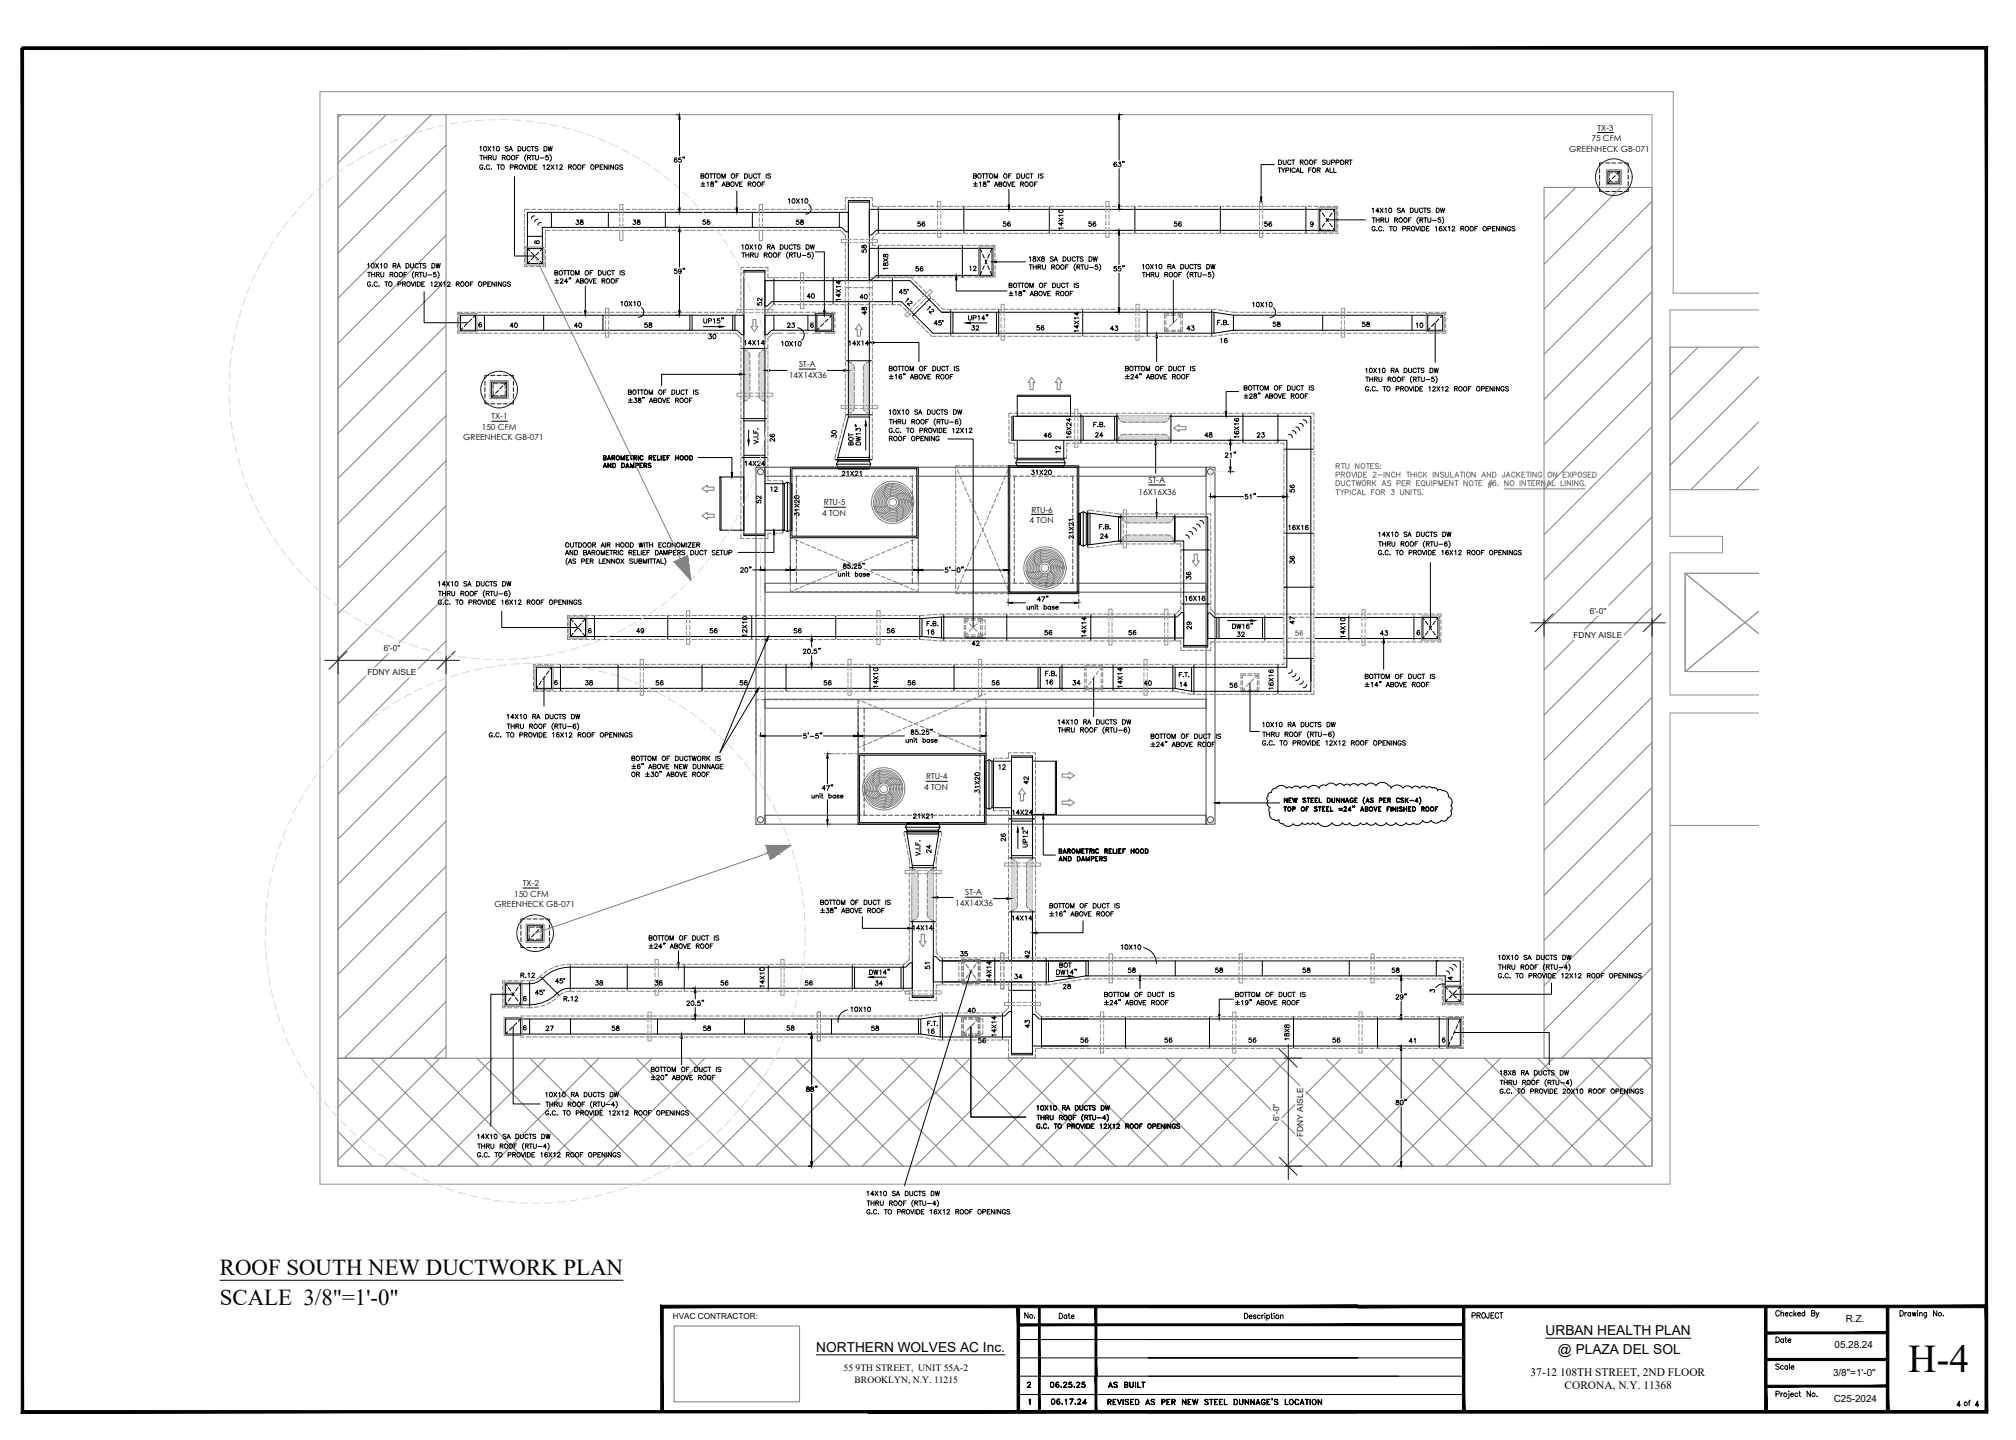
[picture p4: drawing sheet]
<svg xmlns="http://www.w3.org/2000/svg" width="1067mm" height="762mm" viewBox="0 0 1067 762" stroke-linecap="round" stroke-linejoin="round" font-family="sans-serif">
<defs><g id="words">
<text font-size="20.8" x="1010" y="726">H-4</text>
<g font-size="12.1">
<text x="116" y="675">ROOF SOUTH NEW DUCTWORK PLAN</text>
<text x="116" y="691">SCALE 3/8&quot;=1'-0&quot;</text>
</g>
<g font-size="7.2">
<text x="818" y="707">URBAN HEALTH PLAN</text>
<text x="432" y="715">NORTHERN WOLVES AC Inc.</text>
<text x="824" y="717">@ PLAZA DEL SOL</text>
</g>
<text font-size="7.1" fill="#959595" x="484" y="163" transform="rotate(-90 484 163)">12</text>
<text font-size="7.1" fill="#7f7f7f" x="495" y="167" transform="rotate(-90 495 167)">12</text>
<text font-size="6.6" x="585" y="744">REVISED AS PER NEW STEEL DUNNAGE'S LOCATION</text>
<g font-size="6.2">
<text x="371" y="172">UP15&quot;</text>
<text x="512" y="171">UP14&quot;</text>
<text x="456" y="237" transform="rotate(-90 456 237)">DW13&quot;</text>
<text x="651" y="334">DW16&quot;</text>
<text x="678" y="430">TOP OF STEEL =24&quot; ABOVE FINISHED ROOF</text>
<text x="545" y="449" transform="rotate(-90 545 449)">UP12&quot;</text>
<text x="459" y="517">DW14&quot;</text>
<text x="542" y="699">No.</text>
<text x="560" y="699">Date</text>
<text x="778" y="699">PROJECT</text>
<text x="939" y="712">Date</text>
<text x="939" y="726">Scale</text>
<text x="555" y="736">06.25.25</text>
<text x="586" y="736">AS BUILT</text>
<text x="555" y="744">06.17.24</text>
<text x="1039" y="745">of</text>
</g>
<g font-size="6.2" fill="#7f7f7f">
<text x="706" y="263">TYPICAL FOR 3 UNITS.</text>
<text x="558" y="517">DW14&quot;</text>
</g>
<g font-size="6">
<text x="810" y="728">37-12 108TH STREET, 2ND FLOOR</text>
<text x="828" y="735">CORONA, N.Y. 11368</text>
</g>
<g font-size="5.7">
<text x="253" y="81">10X10 SA DUCTS DW</text>
<text x="253" y="91">G.C. TO PROVIDE 12X12 ROOF OPENINGS</text>
<text x="370" y="96">BOTTOM OF DUCT IS</text>
<text x="514" y="96">BOTTOM OF DUCT IS</text>
<text x="675" y="92">TYPICAL FOR ALL</text>
<text x="485" y="121">56</text>
<text x="530" y="121">56</text>
<text x="575" y="121">56</text>
<text x="621" y="121">56</text>
<text x="668" y="121">56</text>
<text x="725" y="123">G.C. TO PROVIDE 16X12 ROOF OPENINGS</text>
<text x="460" y="135" transform="rotate(-90 460 135)">58</text>
<text x="194" y="143">10X10 RA DUCTS DW</text>
<text x="604" y="144">10X10 RA DUCTS DW</text>
<text x="293" y="147">BOTTOM OF DUCT IS</text>
<text x="194" y="153">G.C. TO PROVIDE 12X12 ROOF OPENINGS</text>
<text x="533" y="153">BOTTOM OF DUCT IS</text>
<text x="426" y="159">40</text>
<text x="454" y="159">40</text>
<text x="328" y="163">10X10</text>
<text x="662" y="164">10X10</text>
<text x="269" y="175">40</text>
<text x="303" y="175">40</text>
<text x="340" y="175">58</text>
<text x="513" y="176">32</text>
<text x="548" y="176">56</text>
<text x="572" y="177" transform="rotate(-90 572 177)">14X14</text>
<text x="627" y="176">43</text>
<text x="374" y="181">30</text>
<text x="393" y="184">14X14</text>
<text x="645" y="183">16</text>
<text x="470" y="198">BOTTOM OF DUCT IS</text>
<text x="595" y="198">BOTTOM OF DUCT IS</text>
<text x="332" y="210">BOTTOM OF DUCT IS</text>
<text x="658" y="208">BOTTOM OF DUCT IS</text>
<text x="722" y="208">G.C. TO PROVIDE 12X12 ROOF OPENINGS</text>
<text x="470" y="220">10X10 SA DUCTS DW</text>
<text x="444" y="233" transform="rotate(-90 444 233)">30</text>
<text x="551" y="233">46</text>
<text x="568" y="233" transform="rotate(-90 568 233)">16X24</text>
<text x="579" y="232">24</text>
<text x="657" y="233" transform="rotate(-90 657 233)">16X16</text>
<text x="470" y="235">ROOF OPENING</text>
<text x="319" y="245">BAROMETRIC RELIEF HOOD</text>
<text x="562" y="241" transform="rotate(-90 562 241)">12</text>
<text x="318" y="249">AND DAMPERS</text>
<text x="407" y="261">12</text>
<text x="686" y="262" transform="rotate(-90 686 262)">56</text>
<text x="404" y="267" transform="rotate(-90 404 267)">52</text>
<text x="681" y="282">16X16</text>
<text x="581" y="286">24</text>
<text x="686" y="300" transform="rotate(-90 686 300)">36</text>
<text x="728" y="295">G.C. TO PROVIDE 16X12 ROOF OPENINGS</text>
<text x="231" y="312">14X10 SA DUCTS DW</text>
<text x="631" y="308" transform="rotate(-90 631 308)">36</text>
<text x="231" y="321">G.C. TO PROVIDE 16X12 ROOF OPENINGS</text>
<text x="686" y="331" transform="rotate(-90 686 331)">47</text>
<text x="336" y="336">49</text>
<text x="375" y="336">56</text>
<text x="419" y="336">56</text>
<text x="468" y="336">56</text>
<text x="552" y="337">56</text>
<text x="576" y="338" transform="rotate(-90 576 338)">14X14</text>
<text x="597" y="337">56</text>
<text x="713" y="339" transform="rotate(-90 713 339)">14X10</text>
<text x="514" y="343">42</text>
<text x="309" y="364">38</text>
<text x="346" y="364">56</text>
<text x="391" y="364">56</text>
<text x="435" y="364">56</text>
<text x="466" y="365" transform="rotate(-90 466 365)">14X10</text>
<text x="479" y="364">56</text>
<text x="524" y="364">56</text>
<text x="553" y="363">16</text>
<text x="267" y="382">14X10 RA DUCTS DW</text>
<text x="559" y="385">14X10 RA DUCTS DW</text>
<text x="667" y="386">10X10 RA DUCTS DW</text>
<text x="258" y="391">G.C. TO PROVIDE 16X12 ROOF OPENINGS</text>
<text x="667" y="395">G.C. TO PROVIDE 12X12 ROOF OPENINGS</text>
<text x="545" y="416" transform="rotate(-90 545 416)">42</text>
<text x="533" y="446" transform="rotate(-90 533 446)">26</text>
<text x="494" y="452" transform="rotate(-90 494 452)">24</text>
<text x="560" y="453">BAROMETRIC RELIEF HOOD</text>
<text x="560" y="457">AND DAMPERS</text>
<text x="555" y="482">BOTTOM OF DUCT IS</text>
<text x="343" y="499">BOTTOM OF DUCT IS</text>
<text x="546" y="508" transform="rotate(-90 546 508)">42</text>
<text x="792" y="509">10X10 SA DUCTS DW</text>
<text x="493" y="514" transform="rotate(-90 493 514)">51</text>
<text x="275" y="519">R.12</text>
<text x="406" y="524" transform="rotate(-90 406 524)">14X10</text>
<text x="462" y="523">34</text>
<text x="562" y="525">28</text>
<text x="298" y="531">R.12</text>
<text x="583" y="529">BOTTOM OF DUCT IS</text>
<text x="653" y="529">BOTTOM OF DUCT IS</text>
<text x="546" y="545" transform="rotate(-90 546 545)">43</text>
<text x="416" y="546">58</text>
<text x="528" y="549" transform="rotate(-90 528 549)">14X14</text>
<text x="344" y="568">BOTTOM OF DUCT IS</text>
<text x="793" y="570">18X8 RA DUCTS DW</text>
<text x="288" y="582">10X10 RA DUCTS DW</text>
<text x="793" y="580">G.C. TO PROVIDE 20X10 ROOF OPENINGS</text>
<text x="288" y="591">G.C. TO PROVIDE 12X12 ROOF OPENINGS</text>
<text x="548" y="589">10X10 RA DUCTS DW</text>
<text x="548" y="598">G.C. TO PROVIDE 12X12 ROOF OPENINGS</text>
<text x="252" y="613">G.C. TO PROVIDE 16X12 ROOF OPENINGS</text>
<text x="458" y="634">14X10 SA DUCTS DW</text>
<text x="458" y="644">G.C. TO PROVIDE 16X12 ROOF OPENINGS</text>
</g>
<g font-size="5.7" fill="#d9d9d9">
<text x="371" y="120">58</text>
<text x="404" y="163" transform="rotate(-90 404 163)">52</text>
<text x="393" y="248">14X24</text>
</g>
<g font-size="5.7" fill="#7f7f7f">
<text x="484" y="145">56</text>
<text x="460" y="168" transform="rotate(-90 460 168)">48</text>
<text x="416" y="175">23</text>
<text x="749" y="175">10</text>
<text x="706" y="249">RTU NOTES:</text>
<text x="706" y="254">PROVIDE 2-INCH THICK INSULATION AND JACKETING ON EXPOSED</text>
<text x="298" y="295">AND BAROMETRIC RELIEF DAMPERS DUCT SETUP</text>
<text x="397" y="338" transform="rotate(-90 397 338)">12X10</text>
<text x="490" y="337">16</text>
<text x="567" y="364">34</text>
<text x="595" y="365" transform="rotate(-90 595 365)">14X14</text>
<text x="650" y="365">56</text>
<text x="535" y="488">14X14</text>
<text x="482" y="494">14X14</text>
<text x="560" y="513">BOT</text>
<text x="536" y="519">34</text>
<text x="449" y="537">10X10</text>
<text x="511" y="537">40</text>
<text x="490" y="548">16</text>
<text x="517" y="553">56</text>
<text x="571" y="553">56</text>
<text x="616" y="553">56</text>
<text x="660" y="553">56</text>
<text x="704" y="553">56</text>
<text x="745" y="553">41</text>
</g>
<g font-size="5.7" fill="#4c4c4c">
<text x="445" y="253">21X21</text>
<text x="424" y="274" transform="rotate(-90 424 274)">31X20</text>
<text x="569" y="286" transform="rotate(-90 569 286)">21X21</text>
<text x="520" y="421" transform="rotate(-90 520 421)">31X20</text>
<text x="482" y="434">21X21</text>
</g>
<g font-size="5.3">
<text x="676" y="88">DUCT ROOF SUPPORT</text>
<text x="416" y="109">10X10</text>
<text x="725" y="114">14X10 SA DUCTS DW</text>
<text x="304" y="120">38</text>
<text x="334" y="120">38</text>
<text x="421" y="120">58</text>
<text x="392" y="133">10X10 RA DUCTS DW</text>
<text x="471" y="144" transform="rotate(-90 471 144)">18X8</text>
<text x="544" y="139">18X8 SA DUCTS DW</text>
<text x="512" y="144">12</text>
<text x="446" y="160" transform="rotate(-90 446 160)">14X14</text>
<text x="673" y="174">58</text>
<text x="720" y="174">58</text>
<text x="587" y="176">43</text>
<text x="413" y="184">10X10</text>
<text x="722" y="198">10X10 RA DUCTS DW</text>
<text x="470" y="230">G.C. TO PROVIDE 12X12</text>
<text x="637" y="232">48</text>
<text x="664" y="232">23</text>
<text x="411" y="235" transform="rotate(-90 411 235)">26</text>
<text x="453" y="237" transform="rotate(-90 453 237)">BOT</text>
<text x="729" y="285">14X10 SA DUCTS DW</text>
<text x="298" y="291">OUTDOOR AIR HOOD WITH ECONOMIZER</text>
<text x="627" y="319">16X16</text>
<text x="490" y="332">F.B.</text>
<text x="631" y="334" transform="rotate(-90 631 334)">29</text>
<text x="654" y="338">32</text>
<text x="730" y="337">43</text>
<text x="624" y="364">14</text>
<text x="675" y="366" transform="rotate(-90 675 366)">16X16</text>
<text x="721" y="360">BOTTOM OF DUCT IS</text>
<text x="608" y="392">BOTTOM OF DUCT IS</text>
<text x="333" y="404">BOTTOM OF DUCTWORK IS</text>
<text x="528" y="408">12</text>
<text x="433" y="480">BOTTOM OF DUCT IS</text>
<text x="592" y="503">10X10</text>
<text x="596" y="516">58</text>
<text x="642" y="516">58</text>
<text x="689" y="516">58</text>
<text x="736" y="516">58</text>
<text x="526" y="520" transform="rotate(-90 526 520)">14X14</text>
<text x="792" y="519">G.C. TO PROVIDE 12X12 ROOF OPENINGS</text>
<text x="314" y="522">38</text>
<text x="346" y="522">38</text>
<text x="381" y="522">56</text>
<text x="425" y="522">56</text>
<text x="288" y="546">27</text>
<text x="323" y="546">58</text>
<text x="371" y="546">58</text>
<text x="460" y="546">58</text>
<text x="683" y="551" transform="rotate(-90 683 551)">18X8</text>
<text x="252" y="604">14X10 SA DUCTS DW</text>
</g>
<g font-size="5.3" fill="#7f7f7f">
<text x="564" y="122" transform="rotate(-90 564 122)">14X10</text>
<text x="448" y="184">14X14</text>
<text x="685" y="337">56</text>
<text x="535" y="432">14X24</text>
<text x="507" y="507">35</text>
</g>
<text font-size="5.3" fill="#4c4c4c" x="545" y="252">31X20</text>
<text font-size="5.3" fill="#959595" x="605" y="364">40</text>
<g font-size="5.2">
<text x="977" y="700">R.Z.</text>
<text x="971" y="714">05.28.24</text>
<text x="970" y="728">3/8&quot;=1'-0&quot;</text>
<text x="970" y="742">C25-2024</text>
</g>
<g font-size="5.1">
<text x="446" y="726">55 9TH STREET, UNIT 55A-2</text>
<text x="452" y="732">BROOKLYN, N.Y. 11215</text>
</g>
<g font-size="4.9">
<text x="282" y="130">8</text>
<text x="766" y="520">4</text>
<text x="756" y="526">3</text>
</g>
<g font-size="4.4">
<text x="845" y="69">TX-3</text>
<text x="842" y="75">75 CFM</text>
<text x="830" y="80">GREENHECK GB-071</text>
<text x="423" y="194">ST-A</text>
<text x="418" y="200">14X14X36</text>
<text x="260" y="222">TX-1</text>
<text x="255" y="228">150 CFM</text>
<text x="245" y="233">GREENHECK GB-071</text>
<text x="608" y="256">ST-A</text>
<text x="602" y="262">16X16X36</text>
<text x="436" y="267">RTU-5</text>
<text x="435" y="273">4 TON</text>
<text x="546" y="271">RTU-6</text>
<text x="545" y="277">4 TON</text>
<text x="490" y="412">RTU-4</text>
<text x="489" y="418">4 TON</text>
<text x="277" y="469">TX-2</text>
<text x="511" y="474">ST-A</text>
<text x="272" y="475">150 CFM</text>
<text x="505" y="479">14X14X36</text>
<text x="262" y="480">GREENHECK GB-071</text>
</g>
<g font-size="4.4" fill="#1d1d1d">
<text x="841" y="325">6'-0&quot;</text>
<text x="833" y="338">FDNY AISLE</text>
<text x="203" y="345">6'-0&quot;</text>
<text x="194" y="357">FDNY AISLE</text>
<text x="677" y="593" transform="rotate(-90 677 593)">6'-0&quot;</text>
<text x="690" y="602" transform="rotate(-90 690 602)">FDNY AISLE</text>
</g>
<text font-size="4.3" x="356" y="698">HVAC CONTRACTOR:</text>
</g></defs>
<!-- layer: 0 -->
<g fill="none" stroke="#7f7f7f" stroke-width=".53">
<path d="M179 61h57v499h-57zM181 61l-2 1M204 61l-25 25M228 61l-49 49M236 77l-57 57M817 99h57v461h-57zM834 99l-17 17M858 99l-41 41M236 101l-57 57M874 107l-57 57M236 125l-57 57M874 130l-57 58"/>
<path d="M236 148l-57 58M874 154l-57 57M236 172l-57 57M874 178l-57 57M236 196l-57 57M899 184l-15 15M922 184l-38 38M931 184h-47v75h47M931 199l-47 47M236 220l-57 57M874 202l-57 57M874 226l-57 57"/>
<path d="M931 223l-36 36M236 244l-57 57M874 250l-57 57M931 247l-12 12M236 268l-57 57M874 274l-57 57M236 291l-57 58M874 297l-57 58M236 315l-57 58M236 339l-57 57M874 321l-57 57M874 345l-57 57"/>
<path d="M236 363l-57 57M874 369l-57 57M236 387l-57 57M874 393l-57 57M236 411l-57 57M874 417l-57 57M236 435l-57 57M236 458l-57 58M874 440l-57 58M874 464l-57 58M236 482l-57 57M874 488l-57 57"/>
<path d="M236 506l-54 54M874 512l-48 48M236 530l-30 30M874 536l-81 81M179 560h695v57h-695zM196 560l57 57M205 560l-26 26M224 560l57 57M233 560l-54 54M236 554l-6 6M252 560l57 57M261 560l-57 57"/>
<path d="M280 560l58 57M289 560l-57 57M308 560l58 57M317 560l-57 57M337 560l57 57M345 560l-57 57M365 560l57 57M373 560l-57 57M393 560l57 57M401 560l-57 57M421 560l57 57M429 560l-57 57"/>
<path d="M449 560l57 57M457 560l-57 57M477 560l57 57M485 560l-57 57M505 560l57 57M513 560l-57 57M533 560l57 57M541 560l-57 57M561 560l57 57M570 560l-58 57M589 560l57 57M598 560l-58 57"/>
<path d="M617 560l57 57M626 560l-57 57M645 560l57 57M654 560l-57 57M673 560l57 57M682 560l-57 57M701 560l58 57M710 560l-57 57M729 560l58 57M738 560l-57 57M757 560l58 57M766 560l-57 57"/>
<path d="M786 560l57 57M794 560l-57 57M814 560l57 57M822 560l-57 57M842 560l32 33M870 560l4 4M874 560h.1M179 571l46 46M874 564l-53 53M179 599l18 18M874 592l-25 25"/>
</g>
<!-- layer: W-EXIST -->
<path d="M179 61h695v556h-695zM931 155h-46v-107h-716v579h715v-250h47M931 164h-47v120h28v9h-28v75h47M892 303v52l39-32-39 32h39h-39v-52h39zM892 303l39 32M884 437h47" fill="none" stroke="#919191" stroke-width=".53"/>
<!-- layer: DUCTWORK -->
<g fill="none" stroke="#1d1d1d" stroke-width=".53">
<path d="M846 99v2h2M846 89v3M846 93v2M846 96v2M848 86h-2v2M850 86h2M853 86h2M856 86h2M860 86h2v2M862 89v3M862 93v2M862 96v2"/>
<path d="M862 99v2h-2M850 101h2M853 101h2M856 101h2M431 166h10v10h-10zM259 199h-2v2M260 199h2M263 199h2M266 199h3M270 199h2v2M257 212v2h2M257 202v2"/>
<path d="M257 205v2M257 208v3M260 214h2M263 214h2M266 214h3M272 202v2M272 205v2M272 208v3M272 212v2h-2M810 330h71M817 328v9M874 328v9"/>
<path d="M172 349h71M179 347v10M236 347v10M276 499v2h2M276 489v3M276 493v2M276 496v2M278 486h-2v2M279 486h2M282 486h2M285 486h3M289 486h2v2"/>
<path d="M291 489v3M291 493v2M291 496v2M291 499v2h-2M279 501h2M282 501h2M285 501h3M680 560h9M682 553v71M680 617h9"/>
<circle cx="854" cy="94" r="10"/>
<circle cx="264" cy="206" r="10"/>
<circle cx="283" cy="494" r="10"/>
</g>
<!-- layer: 0 -->
<path d="M822 325l-10 9M879 325l-10 9M184 345l-10 9M241 345l-10 9M677 555l9 10M677 612l9 10" fill="none" stroke="#1d1d1d" stroke-width=".53"/>
<!-- layer: DUCTWORK -->
<g fill="#fff" stroke="#fff" stroke-width=".53">
<path d="M673 584v10h5zM673 584h5v10z"/>
<path d="M686 575v27h5zM686 575h5v27z"/>
<path d="M202 341v4l10-4zM202 345l10-4v4z"/>
<path d="M194 353v5l27-5zM194 358l27-5v5z"/>
<path d="M841 321v5l10-5zM841 326l10-5v5z"/>
<path d="M832 334v4l27-4zM832 338l27-4v4z"/>
</g>
<g fill="none" stroke="#000" stroke-width=".53">
<path d="M358 61h2M360 63v19M592 61h2M592 63v22M272 93v42h11M358 84a1.1 1.1 0 0 0-1 1 1.1 1.1 0 0 0 1 1 1 1 0 0 0 0-2 .8 .8 0 0 0-1 1M360 87v23M360 83h-1v2a.9 .9 0 0 1 1 0 .9 .9 0 0 1 0 1 .9 .9 0 0 1-1-1M362 83l-1 1M362 83v1M591 86a1.1 1.1 0 0 0-2 1 1.1 1.1 0 0 0 2 1 .7 .7 0 0 0-1-1 .7 .7 0 0 0-1 0M592 86h1l-1 1a.8 .8 0 0 1 1 1 .8 .8 0 0 1-1 0"/>
<path d="M592 89v19M594 85v1M595 85v1M674 87h-7v17M851 91h6v6h-6zM852 95l-1 2M855 93l-2 2M857 91l-1 1M283 114l-1 1-1 1M285 116h-2v1M286 118h-1v1M292 112h-13v13"/>
<path d="M292 112h152M292 112v8M322 112v8M352 112v8M390 101v9M398 112v8M428 108a2.8 2.8 0 0 1 1 3 2.8 2.8 0 0 1-3 2M444 112h5v11h-1l-3-3h-1zM449 107h11M465 110v1h-5v13h1l3-2h1v-11h233l1 1M510 110v13M534 100v8"/>
<path d="M555 110v13M592 111h2M601 110v13M646 110v13M691 110v13M698 111h8v11h-8zM700 113l1 2M701 118l-1 2M702 115l1 2M702 116h20M703 115l-1 2M704 118l1 2"/>
<path d="M705 113l-1 2M706 111v1M279 132h8v7h-8zM279 132l1 1M279 125v7M280 138l-1 1M281 134l2 1M283 136l-2 1M283 136l2 1M285 134l-2 1M286 138l1 1M287 132l-1 1"/>
<path d="M292 120h-5v5h-8M292 120h152M360 123v18M431 133h5v31M465 130v1h-5v17h1l3-2h1v-15h54l1 2M509 130v17M519 131h6v15h-6zM520 135l1 2M521 138l1 2M522 138l-1 2M524 135l-1 2M525 131l-1 2"/>
<path d="M527 139h16M592 124v16M699 121l-1 1M704 122h-239v1M706 121v1M224 154v17h24M310 151v13M358 142h-1v1a.9 .9 0 0 1 1 0 1 1 0 0 1 0 2 .9 .9 0 0 1-1-1M360 146v18M361 143a.7 .7 0 0 1-1 1 .7 .7 0 0 1-1-1 .7 .7 0 0 1 1 0v2l-1-1M362 142l-1 1M362 142v1"/>
<path d="M394 144h11M410 147v2h-5v13h1l2-2h2v-11h72l16 16h5M441 147v14M449 149v-43h11v43M449 160v31h-1M460 160v31M472 147v14M492 158l-9 9M506 148v6h27M519 146h-54v1M521 141l-1 2M523 141l1 2"/>
<path d="M524 144l1 2M591 141h-1l-1 1a1 1 0 0 1 2 0 .9 .9 0 0 1 0 1 1 1 0 0 1-2 0M592 144v19M593 141h-1v1a.9 .9 0 0 1 1 0 .9 .9 0 0 1 0 1 .9 .9 0 0 1-1 0M594 141h.1M595 141h.1M621 148v23M244 167h8v8h-8zM245 174l-1 1M247 171l-1 2M250 169l-2 1M252 175h137"/>
<path d="M256 167v8M288 167v8M319 167v8M339 163a2.8 2.8 0 0 1 2 3 2.8 2.8 0 0 1-3 2M365 167v8M366 167v8M388 167v8M389 167h5v10h-2l-2-2h-1zM389 167h-137l-2 1M410 167v8h-2l-2 2h-1v-10h27M410 161v-1h67l17 16h147v-11M422 173a4 4 0 0 1 3 3 4 4 0 0 1-1 4"/>
<path d="M428 167v8M432 167h8v8h-8zM433 174l-1 1h-22M436 171l-2 2M438 169l-1 1M440 167l-1 1M498 165h143M503 164v14M504 165v11M527 165v11M528 164v14M573 164v14"/>
<path d="M607 164v14M612 179v12M641 165l12 2h103M641 164v1M642 165v11M653 167v8M674 163a2.8 2.8 0 0 1 1 3 2.8 2.8 0 0 1-3 2M700 167v8M747 167v8M756 167h7v8h-7zM757 174l-1 1h-103l-12 1v2M759 171l-2 2"/>
<path d="M759 171v21M761 169l-1 1M763 167l-1 1M391 198h-41v6M394 184h11v99h-11zM394 184v-41h11v41M407 196h9M438 196h9M449 191h11v28h-11zM460 191h1M462 181h24v10M260 202h8v8h-8z"/>
<path d="M261 209l-1 1M264 207l-2 1M266 204l-1 2M268 202l-1 1M448 219h1v2h11M461 219h-1v23M538 209h28v11h-28zM538 210h28M572 219v15M591 219v15M620 219v15M655 207h-6v11"/>
<path d="M676 219v15M392 222h14M394 223h11M396 228v5M449 221l-6 21M458 225v13M502 232h13v100M536 220v13M538 233v10h25v-1h-25l-1 3 1 1h25v1h-25v-1M563 233v10l1 2h-27M573 220v13M590 220v13"/>
<path d="M591 220v13h-56v-13h159v141M591 233h90v115h-1M612 235v15M650 233h3M651 235v4M653 239v1M654 239v1M658 220v13M680 238h15M682 230h1l1 2M684 228h1l1 2M686 226h1l1 2"/>
<path d="M688 224h1l1 2M690 222l1 1 1 1M369 242h18v8M381 252h13v29h-13zM382 252v29M394 242h11M394 241h11M414 255v1h-9M415 256l2-1v26M417 255l1 1M418 247h68v38h-68zM419 248h66v36h-66z"/>
<path d="M442 243h19zM443 244h17v-1h-17v3v1h17v1h-17M443 242h17M443 242v1M444 247h15v1h-15zM460 244l1 2h-18M460 242v1M461 246l-1 1M534 246h37v68h-37zM534 247h36v66h-36zM537 242h1M564 245l-1 1"/>
<path d="M648 240h1h1l-2 2h2M650 250h3M651 240v2M651 243v4M571 272h1v16h-1zM572 272h-1v16h1v-16l1-1 3 1v16h-1v-16M573 271v18l2-1M576 272a194 194 0 0 0 46 2h-30v12h30a194 194 0 0 0-46 2M576 270v19M577 272v16M593 272v15M612 264v7"/>
<path d="M622 274h17v68h-13v-56h-4M622 272v15M631 279l1 1 1 1M633 277l1 1 1 1M635 275l1 1 1 1M641 261v3M643 263h15M660 262h-1v1a.8 .8 0 0 1 1 0 .8 .8 0 0 1 0 1 .8 .8 0 0 1-1 0M661 262h1v2M664 261l-1 1M664 261v1M665 263h14"/>
<path d="M394 283h11M402 300v2M405 281h9v1M410 283v9h-19M415 281v-25h-1v25h3h1v-25h1v25h-1M418 300v2M446 299l2 1a.8 .8 0 0 1-1 1 .8 .8 0 0 1-1-1l2-1zM450 298h-1v1a.8 .8 0 0 1 1 0 1 1 0 0 1 0 2 .8 .8 0 0 1-1-1M452 299l1-1v1l-1 2h2M456 298h-2v1a1 1 0 0 1 2 0 1.1 1.1 0 0 1-1 2 .8 .8 0 0 1-1-1M457 298v1M486 300v3"/>
<path d="M572 288l1 1M625 291h15M627 283l2 1v1M629 281l2 1v1M681 282h13M757 298v34M392 301v-1l1 1-1 2h1M397 300v1M398 302h4M405 302h11M421 302h22M444 303v2h1"/>
<path d="M445 303v2M446 304h1v1M446 303v2M448 303h.1M448 304v1M449 303h.1M449 303v2h1M451 301h.1M453 304a.8 .8 0 0 1 1 0 .8 .8 0 0 1 0 1 .8 .8 0 0 1-1 0M453 303v2M456 304a.8 .8 0 0 0-1 0 .8 .8 0 0 0 0 1 .8 .8 0 0 0 1 0M456 303v2"/>
<path d="M458 304h-1l1 1h-1M459 304h1a.8 .8 0 0 0-1-1 .8 .8 0 0 0 0 1 .8 .8 0 0 0 0 1h1M461 302h23M488 302h11M501 300h-1v1a.9 .9 0 0 1 1 0 1 1 0 0 1 0 2 .9 .9 0 0 1-1-1M503 300l-1 1M504 302h2M509 300v1M510 300v1M511 302h20M534 302v1M534 317v2"/>
<path d="M536 319h7M551 317h-2l1-1v2M551 316h2l-1 2M554 315v1M555 315l-1 1M561 319h7M571 317v2M626 320h13M680 311h15M266 323v9h40M302 327h8v10h-8zM302 327l1 2"/>
<path d="M303 335l-1 2M304 330l1 2M305 333l-1 1M306 333l2 1M308 330l-2 2M308 335l2 2h178l11 1v1M315 326v12M353 326v12M398 326v12M406 339l-25 59 19-32M428 337h1M429 339v3"/>
<path d="M442 326v12M487 326v12M488 327v10M498 326v12M499 326h123v12h-123zM499 326l-11 1h-178l-2 2M499 325v1M511 338h10M533 325v14M544 321v1h1M545 321v1M546 321h1v1"/>
<path d="M546 321v1M548 320h.1M548 321v1M548 321h1M549 320v2M552 321a1 1 0 0 1 2 0 .8 .8 0 0 1 0 1 1 1 0 0 1-2 0M552 320v2M556 321a.8 .8 0 0 0-1 0 .8 .8 0 0 0 0 1 .8 .8 0 0 0 1 0M556 321v1M558 321h-1l1 1h-1M559 321h1a.8 .8 0 0 0-1 0 .8 .8 0 0 0 0 1 .8 .8 0 0 0 1 0M577 326v12"/>
<path d="M622 326h1l2-2h1v14h-4zM622 325v14M639 324h1l3 3h1v11h-5zM644 327h35M644 338h35M645 327v11M650 328h12M668 327v11M669 326v13M696 327h57l1 1M696 338h57M714 327v11"/>
<path d="M748 326v13M753 327h8v11h-8zM754 337l-1 1M754 329l2 2M756 334l-2 2M756 331l2 2M758 331l-2 2M758 334l1 2M759 329l-1 2M760 337l1 1M761 327l-1 1M284 353h8v11h-8z"/>
<path d="M288 359v15M288 358l-1 2M290 355l-1 2M297 352v13M327 352v13M372 352v13M416 352v13M425 344l1-1v1l-1 2h2M429 347v4M430 346h.1M432 343h-1v1a.8 .8 0 0 1 1 0 1 1 0 0 1 0 2 .8 .8 0 0 1-1-1M433 343v1"/>
<path d="M434 343v1M460 353v11M505 352v13M549 353v11M550 353v11M561 353v11M562 352v13M579 359v20M589 353v11M621 352v13M622 353v11M626 342h13"/>
<path d="M631 353v13M632 352v15M676 353h-384l-1 1M684 355l-1 1h-1M686 356l-1 2h-1M688 358l-1 2h-1M694 348v18h-18M694 348h-13v5h-5v13M694 348h1M732 340v14M285 363l-1 1M287 360l-2 2"/>
<path d="M292 364h330M622 364l9 2M631 366h45M661 361v26h5M690 360l-1 2h-1M692 362l-1 1-1 1M402 388v1M405 389h19M427 388h-2v1a1 1 0 0 1 2 0 1.1 1.1 0 0 1-1 2 .9 .9 0 0 1-1-1M428 388v1M429 390h2M433 388h-1v1a.9 .9 0 0 1 1 0 1 1 0 0 1 0 2 .9 .9 0 0 1-1-1"/>
<path d="M434 388v1M435 388v1M436 389h16M438 399h2M454 399h68v37h-68zM454 388v1M455 400h66v35h-66zM456 389h23M479 391l1 2 1-1M481 391v2M482 392l1-1v2M482 391v2"/>
<path d="M482 386v1a1 1 0 0 1 1 0 1 1 0 0 1 0 2l-1-1 2-1zM484 391h.1M484 391v2M484 391h1M485 390v2v1M486 386h-1l-1 1a1 1 0 0 1 2 0 1 1 0 0 1 0 2 1.1 1.1 0 0 1-2-1M487 388h.1M488 387v-1l1 1-1 2h1M488 392a1 1 0 0 1 2 0 .8 .8 0 0 1 0 1 1 1 0 0 1-2 0M488 390v3M491 386h-1v1a.8 .8 0 0 1 1 0 1 1 0 0 1 0 2 .8 .8 0 0 1-1-1M492 392a.8 .8 0 0 0-1 0 .8 .8 0 0 0 0 1 .8 .8 0 0 0 1 0"/>
<path d="M492 391v2M493 386l-1 1M493 386v1M494 392h-1l1 1h-1M495 392h1a.8 .8 0 0 0-1 0 .8 .8 0 0 0 0 1 .8 .8 0 0 0 1 0M497 389h22M522 388v1M434 420h.1M435 420v2h1M437 417h-2l1-1v2M437 416h2l-1 2M438 401v14"/>
<path d="M439 420v2M440 415v1M441 415l-1 1M522 403h-1v24h1v-24l1-1 3 1v24h-1v-24M523 402v26l2-1M526 402v1h9M535 401h11M546 403h13v28h-13zM558 403v28M673 419a3 3 0 0 0-2 4v1a2.3 2.3 0 0 0 1 3 1.6 1.6 0 0 0 0 3 3 3 0 0 0 1 3 3 3 0 0 0 4 1v1l2 1a3 3 0 0 0 5 0l2 1 2-1a1.9 1.9 0 0 1 3 0l1-1a1.6 1.6 0 0 0 3 0 1.7 1.7 0 0 0 3 0 4 4 0 0 0 7 0 3 3 0 0 0 5 0 2.3 2.3 0 0 0 4 0 4 4 0 0 0 6 0M675 417l-2 1v1M675 417a3 3 0 0 1 6 0"/>
<path d="M692 417a2.6 2.6 0 0 0-4 0 2.7 2.7 0 0 0-4 0 1.7 1.7 0 0 0-3 0M759 417h-1a1.7 1.7 0 0 0-3 0 2.4 2.4 0 0 0-4 0 2.4 2.4 0 0 0-4 0l-1-1h-2a2.4 2.4 0 0 1-3 0 4 4 0 0 0-5 1 5 5 0 0 0-8-1 3 3 0 0 0-5 0 2.6 2.6 0 0 0-4 0 2.5 2.5 0 0 0-5 0l-1-1-2 1a2.6 2.6 0 0 0-4 0 3 3 0 0 0-5 0 2.4 2.4 0 0 0-4 1 3 3 0 0 0-6 0M759 417h1a1 1 0 0 0 1 1 1 1 0 0 0 1 0l3 1 1 1a2.4 2.4 0 0 0 2 3v2a2.1 2.1 0 0 0 0 3v1M430 421v1h1M431 421v1M432 421h1v1M432 421v1M434 421v1M435 421h.1M438 436h2M438 423v11M439 421a.8 .8 0 0 1 1 0 .8 .8 0 0 1 0 1 .8 .8 0 0 1-1 0"/>
<path d="M442 421a.8 .8 0 0 0-1 0 .8 .8 0 0 0 0 1 .8 .8 0 0 0 1 0M442 421v1M444 421h-1l1 1h-1M445 421h1a.8 .8 0 0 0-1 0 .8 .8 0 0 0 0 1 .8 .8 0 0 0 1 0M480 436l-1 2M481 435h15v1h-15zM497 436v-1h-17v1h17v2v2h-17v-1h17M497 438h-18l1 1M522 427l1 1M535 427h-9v2M535 433h11M535 434h11"/>
<path d="M552 433v19h7M645 425h32M766 433a2.3 2.3 0 0 1-3 1 3 3 0 0 1-6 0 2.7 2.7 0 0 1-4 0 3 3 0 0 1-5 1 2.2 2.2 0 0 1-4 0 3 3 0 0 1-5 0 3 3 0 0 1-5 0 3 3 0 0 1-6 0l-2 2-3-2-1 1-2-1M768 429a2.4 2.4 0 0 1-2 4M479 440h18zM480 440l3 18v70h11v-59M480 441h17M482 459h13M483 458h11M498 440h-1l-3 18v30h-11M534 454h14M535 453h11"/>
<path d="M496 475h8M526 476h7M279 490h8v8h-8zM280 497l-1 1M283 494l-2 2M285 492l-1 1M287 490l-1 1M456 485v6h24M535 483h11M573 487v7h-24M286 517l10 10M302 511v13"/>
<path d="M332 511v13M359 503v6M362 511v13M407 512v11M451 511v13M452 512v11M477 512v11M478 511v1h-176a23 23 0 0 0-17 7l-5 2v12M478 512h1l3-3h1v14h-5zM494 506h1l2 2h2v12h-5zM499 508h262M499 508h77v8l-21 4h-56"/>
<path d="M499 507v1M499 520v1M514 514l-35 114M526 508v12M535 520v38h11v-38M546 503v-103h-11v108M554 507v14M555 508v12M575 508v8h190v6M603 519v4M605 501a8 8 0 0 1 7 9M622 508v8"/>
<path d="M668 508v8M714 508v8M741 519v6M760 516v-8h13v14l-1 1M765 519h8M765 514h2v1M767 512h1l1 2M769 510l1 1 1 1M268 521h7v11h-7zM268 539h7v8h-7zM268 521v1M268 531v1"/>
<path d="M269 523l1 1M270 528l-1 2M271 525l1 2M272 526h-12v70M272 525l-1 2M273 528l1 2M274 523l-1 1M275 531v1h5M275 521v1M280 539v8M295 526l-6 4-5 1-4 1M302 539v8"/>
<path d="M348 539v8M364 530h1l-2 2h2M368 525v4M368 533v4M368 532h.1M370 530h-1v1a.8 .8 0 0 1 1 0 .8 .8 0 0 1 0 1 .8 .8 0 0 1-1 0M372 529l-1 1M372 529v1M394 539v8M440 539v8M448 534a6 6 0 0 0-5 7M478 523h-176h-4l-3 3"/>
<path d="M478 523v1M483 527h11M486 539h1v8M486 539h-211l-1 1M486 539v8M498 538v11M499 538v11h31M499 538l-12 1M499 538h31M499 536v2M530 538h2l2-3h1v14h-5zM534 524h14"/>
<path d="M546 537h2l2 2h1v15h-5zM551 538v1h215M596 538v16M640 538v16M653 529h-8v8M684 538v16M729 538v16M739 527v-1l1 1-1 2h1M741 530v7M742 527a.7 .7 0 0 1-1 1 .7 .7 0 0 1 0-1 .7 .7 0 0 1 1 0v2l-1-1M744 526l-1 1M744 526v1"/>
<path d="M762 538v16M765 521a4 4 0 0 0-5 2M765 522h8v8h-8zM765 522l1 1M766 529l-1 1M766 539h7v15h-7zM767 524l1 2M768 527l-1 1M769 527l2 1M771 524l-2 2M772 529l1 1M773 539l-1 2"/>
<path d="M821 520v6h-52M269 546l-1 1M271 544l-1 1M272 543v41h14M274 541l-2 2M275 547h211M361 550v13M429 550v24M486 547l13 2v1M514 543v48h29M535 557h11M551 554h215"/>
<path d="M551 554h.1M741 556v25M767 551l-1 3M769 548l-1 2M770 546h50v17M770 545l-1 2M771 542l-1 2M427 575v1l1 1a.8 .8 0 0 1-1 1 1 1 0 0 1 0-2h1zM429 575v1l2 1a.8 .8 0 0 1-1 1 .8 .8 0 0 1-1-1l1-1zM429 579v36M432 575h-1M432 575h.1"/>
<path d="M739 582v1l1 1a.8 .8 0 0 1-1 1 1 1 0 0 1 0-2h1zM741 586v29M744 582h-1M744 582h.1M428 617h1M740 617h1"/>
<circle cx="395" cy="301" r="1.1"/>
<circle cx="507" cy="302" r="1.1"/>
<circle cx="428" cy="345" r="1.1"/>
<circle cx="366" cy="531" r="1.1"/>
<circle cx="742" cy="583" r="1.1"/>
</g>
<g fill="none" stroke="#7f7f7f" stroke-width=".53">
<path d="M850 90h8v8h-8zM698 110h9v13h-9zM278 131h10v9h-10zM283 135l82 172M518 131h8v16h-8zM448 152h3M449 149v1M449 151v3M449 155v2M449 158v2M452 152h2M455 152h2"/>
<path d="M458 152h3M460 149v1M460 151v3M243 166h9v10h-9zM398 169h2v4h1l-2 3-2-3h1zM454 171l2 3h-1v4h-1v-4h-1zM616 173v3h3M616 170v2M617 173v2h2M617 170v2M618 174l-1 1M619 166h-3v3"/>
<path d="M619 167h-2v2M620 176h2M620 166h2M620 175h2M620 167h2M621 171l-2 2M623 169l-2 1M623 166h3v3M623 167h2M625 173v2h-2M625 167l-1 1M625 167v2"/>
<path d="M625 170v2M626 173v3h-3M755 166h9v10h-9zM396 186l1 4M397 191v2M397 194v2M397 197v3M402 191v2M402 194v2M402 197v3M402 186v4M449 192h2"/>
<path d="M451 193l1 3M452 197v2M457 197v2M457 193v3M460 192h-2M546 200l2 2h-1v4h-2v-4h-1zM560 200l2 2h-1v4h-2v-4h-1zM259 201h10v10h-10zM395 212h-1M397 208l-1 3M397 201v2M397 204v3"/>
<path d="M402 208v3M402 201v2M402 204v3M403 212h2M451 218l-2 1M452 214v3M452 200v3M452 204v3M452 208v2M452 211v2M457 214v3M457 200v3"/>
<path d="M457 204v3M457 208v2M457 211v2M458 218l2 1M592 220v2M592 231v2M593 223h3M596 230h-3M597 230h3M597 223h3M601 230h2M601 223h2"/>
<path d="M604 230h3M604 223h3M608 230h2M608 223h2M611 230h2M611 223h2M614 230h4M618 223h-4M618 231l1 2M619 220l-1 2M621 227l3-2v1h4v1h-4v1zM371 259l3-2v1h4v1h-4v1z"/>
<path d="M506 249v2M506 253v2M506 256v2M506 259v2M506 246v2M507 249l1 2M508 246h-2v2M508 252l1 2M509 246h2M509 255l1 2M511 258v2M512 246h3"/>
<path d="M516 246h2M519 246h2M522 246h2M526 246h2M529 246h2M530 258l-1 2M531 255l-1 2M532 252l-1 2M532 246h2v2M533 249v2M796 259h43M371 273l3-2v1h4v2h-4v1z"/>
<path d="M418 276v2M418 279v2M486 276v2M486 279v2M506 263v2M506 266v2M506 269v2M506 273v2M506 276v2M506 279v2M512 261l1 2M513 264l1 2"/>
<path d="M514 267l1 2M516 270l1 2M517 273l1 2M518 276l1 2M520 279v2M522 276l-1 2M523 273l-1 2M524 270l-1 2M526 267l-1 2M527 264l-1 2M528 261l-1 2M594 274v1"/>
<path d="M595 276l3 1M599 277h3M603 277h2M606 277h3M610 277h2M613 277h2M620 276l-4 1M621 274l-1 1M357 297l7-3 1 13zM418 283v24M418 285h1M420 285l2 1"/>
<path d="M423 287l2 1M426 288l3 1M430 289l2 1M433 291h2M436 292l2 1M439 293l2 1M442 295h2M445 296l2 1M448 297l2 1M450 300l-2 1M451 298l2 1M453 298l-2 1"/>
<path d="M454 300l2 1M456 297l-2 1M459 296l-2 1M462 295h-2M465 293l-2 1M468 292l-2 1M472 291h-2M475 289l-2 1M478 288l-2 1M481 287l-2 1M484 285l-2 1M486 283v24"/>
<path d="M486 285h-1M506 283v2M506 286v2M506 289v2M506 293v2M506 296v2M506 299v2M513 298l-1 2M514 295l-1 2M515 292l-1 2M517 288l-1 3M518 285l-1 2"/>
<path d="M519 282l-1 2M521 282l1 2M522 285l1 2M523 288l1 3M525 292l1 2M526 295l1 2M527 298l1 2M594 284v2M598 283l-3 1M599 283h3M603 283h2M606 283h3"/>
<path d="M610 283h2M613 283h2M616 283l4 1M620 284l1 2M632 293h2v4h1l-2 3-2-3h1zM418 308v2M418 311v2M418 313h2M419 313h-1M421 313h2M422 311l-2 1M424 313h3"/>
<path d="M425 310l-2 1M428 313h2M429 309l-3 1M431 313h2M432 307l-2 1M434 313h3M435 306l-2 1M438 313h2M438 305l-2 1M441 304h-2M441 313h2M444 302l-2 1"/>
<path d="M444 313h3M447 301l-2 1M448 313h2M451 313h2M454 313h3M457 301l2 1M458 313h2M460 302l2 1M461 313h2M463 304h2M464 313h3M466 305l2 1"/>
<path d="M468 313h2M470 306l2 1M471 313h2M473 307l2 1M474 313h3M476 309l2 1M478 313h2M479 310l2 1M481 313h2M482 311l2 1M484 313h2M485 313h1"/>
<path d="M486 308v2M486 311v2M506 313v1h2M506 303v2M506 306v2M506 309v2M506 313v1M508 310l-1 2M509 307l-1 2M509 314h2M510 304l-1 2M511 301v2"/>
<path d="M512 314h3M516 314h2M519 314h2M522 314h2M526 314h2M529 301l1 2M529 314h2M530 304l1 2M531 307l1 2M533 310v2M534 313v1h-2M301 326h10v12h-10z"/>
<path d="M510 334v3h3M510 331v2M511 334v2h2M511 328l1 1M511 331v2M512 335l-1 1M513 328h-2v2M513 327h-3v3M513 330l2 2M514 336h2M514 328h2M514 327h2"/>
<path d="M515 332l-2 2M515 332l2 2M517 330l-2 2M517 328h2M517 327h3v3M518 335l1 1M519 336h.1M519 334v2h-2M519 328h2v2M519 328l-1 1M519 328v2M519 331v2"/>
<path d="M520 334v3h-3M520 331v2M521 334v2h-2M521 331v2M681 338h2M688 327h2M691 338h3M691 327h3M752 326h10v13h-10zM283 352h10v13h-10zM574 356v2M575 356v2"/>
<path d="M577 353h-2v2M577 352h-3v3M578 353h2M578 352h2M579 358l-1 2M581 353h2v2M581 352h3v3M581 355l-1 2M583 353l-1 1M583 356v2M583 359v2M584 356v2"/>
<path d="M584 359v2M659 357h-2v2M660 357h3M663 359l-1 2M664 357h1v2M664 357h2v2M665 357l-1 2M400 373v3M400 377v2M402 370h-2v2M403 370h2M406 370h2"/>
<path d="M409 370h3M413 370h2M416 370h2M419 370h3M423 370h2M426 370h2M429 370h3M433 370h2M436 370h2M439 370h3M443 370h2M446 370h2"/>
<path d="M449 370h3M453 370h2M454 373v3M454 377v2M456 370h-2v2v-2l1 1M456 370h3M456 371l2 1M459 372l2 1M459 370h3M462 374l2 1M463 370h3M465 375l2 1"/>
<path d="M466 370h3M468 376l3 1M470 370h2M472 378h2M473 370h3M475 379l2 1M477 370h2M480 370h2M483 370h3M487 370h2M490 370h2M492 380l-2 1"/>
<path d="M493 370h3M495 378l-2 1M497 370h2M498 377l-2 1M500 370h2M501 376l-2 1M503 370h3M504 374l-2 1M507 370h2M507 373l-2 1M510 370h2M510 372l-2 1"/>
<path d="M513 370h3M513 371h-2M517 369l-2 1M517 370h2M520 368l-2 1M520 370h2v2M522 373v3M522 377v2M522 367l-1 1M574 363v2h3M575 363v1h2M576 363l-1 1"/>
<path d="M577 360l-1 2M578 364h2M578 365h2M583 363v1h-2M584 363v2h-3M657 364v2h2M657 364v1h2M659 364l-2 1M660 365h3M660 366h3M661 362l-2 1M665 364v1h-1"/>
<path d="M665 360v2M666 364v2h-2M666 360v2M400 380v2M400 383v3M400 387v2M400 390v2M400 393v3M400 397v2M436 399h2M439 399h2M442 399h3"/>
<path d="M446 399h2M449 399h2M454 380v2M454 383v3M454 387v2M454 390v2M454 393v3M454 397v2h-2M455 395l-1 1M458 394l-2 1M461 393l-2 1M464 391l-2 1"/>
<path d="M467 390l-2 1M471 389l-3 1M474 387l-2 1M477 386l-2 1M478 380l2 1M480 385l-2 1M481 382h2M483 384h-2M484 383l2 1M486 382l-2 1M487 384l2 1M489 381l-2 1"/>
<path d="M490 385l2 1M493 387l2 1M496 388l2 1M499 389l2 1M502 391h2M505 392l2 1M508 393l2 1M511 394l2 1M515 396l2 1M518 397l2 1M522 380v2M522 383v3"/>
<path d="M522 387v2M522 390v2M522 393v3M522 397v2l-1-1M541 417l2 3h-1v4h-2v-4h-1zM562 410h4v-1l3 1-3 2v-1h-4zM562 424h4v-1l3 2-3 2v-1h-4zM405 447h13l-10 8zM418 447l-135 47M483 460h2M494 460h-2M535 455h2"/>
<path d="M538 456v3M544 456l-1 3M546 455h-1M485 461l1 4M486 466v2M486 469v2M486 472v3M486 476v2M486 479v2M491 466v2M491 469v2M491 472v3"/>
<path d="M491 476v2M491 479v2M491 461v4M538 477v3M538 460v3M538 464v2M538 467v2M538 470v3M538 474v2M543 477l1 3M543 460v3M543 464v2"/>
<path d="M543 467v2M543 470v3M543 474v2M278 489h10v10h-10zM485 486l-2 1M486 482l-1 4M487 494h2v4h1l-2 3-2-3h1zM491 482v4M492 486l2 1M537 481l-2 1M545 481l1 1M267 520h9v12h-9z"/>
<path d="M507 508v2M507 511v2M507 515v2M507 518v2M509 518v2h3M509 508v2M509 511v2M509 515v2M510 518v2h2M510 511v2M510 515v2M511 519l-1 1"/>
<path d="M511 509l-1-1v2M511 510l1 2M512 516l-1 2M513 520h2M513 513l1 2M514 513l-1 2M515 516l1 2M516 508h2v2M516 508h3v2M516 510l-1 2M517 519l1 1M518 518v2h-2"/>
<path d="M518 508l-1 1M518 511v2M518 515v2M519 518v2h-3M519 511v2M519 515v2M535 508v2M535 511v2M546 511v2M546 515v2M546 518v2M267 538h9v10h-9z"/>
<path d="M511 539h-1v2M511 538h-2v3M518 539h2v2M518 539l-2 1M518 539v2M518 538v3M764 521h10v10h-10zM766 538h8v16h-8zM509 545v3h2M509 542v2M510 545v2h1M510 542v2"/>
<path d="M511 546l-1 1M513 547h2M513 548h2M513 544l-1 1M516 541l-2 2M518 545v2h-2M518 542v2M518 545v3h-2M520 545v2h-2M520 542v2"/>
</g>
<!-- layer: LINING -->
<path d="M852 94v2h1M853 91h-1v2M855 91h1v2M856 94v2h-1M261 207v2h3M264 203h-3v3M265 203h2v3M267 207v2h-2M280 494v3h3M283 491h-3v2M284 491h2v2M286 494v3h-2" fill="none" stroke="#4c4c4c" stroke-width=".53"/>
<!-- layer: M-EQUIP -->
<g fill="none" stroke="#7f7f7f" stroke-width=".53">
<path d="M470 268h-3h-5l1 2a5 5 0 0 0 8-1M471 263v-3l2-4h-2a5 5 0 0 0-2 8h1M474 263a5 5 0 0 1 8 0l1 3M475 267a5 5 0 0 1 2 8l-3 1 1-4-1-3M475 265l3-1 4 2M551 298v-3v-4h-2a5 5 0 0 0 1 8M555 298a5 5 0 0 1 8 0v1M556 300l3-1 4 2M563 299v2M550 302l-3 1h-4l1 1a5 5 0 0 0 7 1l1-2M556 302a5 5 0 0 1 0 8l-3 1 1-4v-4M457 418l5 1h3"/>
<path d="M458 418v1a5 5 0 0 0 7 2l1-1M466 415l-1-3 1-4h-2a5 5 0 0 0 0 8h1M469 415a5 5 0 0 1 7-2l2 2M470 419a4 4 0 0 1 1 7l-1 1-3 1 2-4v-4M477 415h-4l-3 1"/>
<circle cx="472" cy="266" r="11"/>
<circle cx="472" cy="266" r="10"/>
<circle cx="472" cy="266" r="9"/>
<circle cx="472" cy="266" r="8"/>
<circle cx="472" cy="266" r="7"/>
<circle cx="472" cy="266" r="6"/>
<circle cx="472" cy="266" r="5"/>
<circle cx="472" cy="266" r="4"/>
<circle cx="472" cy="266" r="3"/>
<circle cx="472" cy="266" r="2.1"/>
<circle cx="553" cy="301" r="11"/>
<circle cx="553" cy="301" r="10"/>
<circle cx="553" cy="301" r="9"/>
<circle cx="553" cy="301" r="8"/>
<circle cx="553" cy="301" r="7"/>
<circle cx="553" cy="301" r="6"/>
<circle cx="553" cy="301" r="5"/>
<circle cx="553" cy="301" r="4"/>
<circle cx="553" cy="301" r="3"/>
<circle cx="553" cy="301" r="2.1"/>
<circle cx="468" cy="417" r="11"/>
<circle cx="468" cy="417" r="10"/>
<circle cx="468" cy="417" r="9"/>
<circle cx="468" cy="417" r="8"/>
<circle cx="468" cy="417" r="7"/>
<circle cx="468" cy="417" r="6"/>
<circle cx="468" cy="417" r="5"/>
<circle cx="468" cy="417" r="4"/>
<circle cx="468" cy="417" r="3"/>
<circle cx="468" cy="417" r="2.1"/>
</g>
<!-- layer: LINING -->
<g fill="none" stroke="#7f7f7f" stroke-width=".53">
<path d="M277 113v2M277 116v3M277 120v2M280 111h-3v1M281 111h2M285 111h2M288 111h2M291 111h3M295 111h2M298 111h2M301 111h3M305 111h2"/>
<path d="M308 111h2M311 111h3M315 111h2M318 111h2M321 111h2M325 111h2M328 111h2M331 111h3M335 111h2M338 111h2M341 111h3M345 111h2"/>
<path d="M348 111h2M351 111h3M355 111h2M358 111h2M361 111h3M365 111h2M368 111h2M371 111h3M375 111h2M378 111h2M381 111h3M385 111h2"/>
<path d="M388 111h2M391 111h3M395 111h2M398 111h2M401 111h3M405 111h2M408 111h2M411 111h3M415 111h2M418 111h2M421 111h3M425 111h2"/>
<path d="M428 111h2M431 111h3M435 111h2M438 111h2M441 111h3M447 108v3h-2M449 105h-2v2M450 105h2M453 105h3M457 105h2M460 105h2v1M462 107v2h2"/>
<path d="M465 109h3M469 109h2M472 109h2M475 109h3M479 109h2M482 109h2M485 109h2M489 109h2M492 109h2M495 109h2M499 109h2M502 109h2"/>
<path d="M505 109h3M509 109h2M512 109h2M515 109h3M519 109h2M522 109h2M525 109h3M529 109h2M532 109h2M535 109h2M539 109h2M542 109h2"/>
<path d="M545 109h3M549 109h2M552 109h2M555 109h3M565 109h3M569 109h2M572 109h2M575 109h3M579 109h2M582 109h2M585 109h3M589 109h2"/>
<path d="M592 109h2M595 109h3M599 109h2M602 109h2M605 109h3M609 109h2M612 109h2M615 109h3M619 109h2M622 109h2M625 109h3M629 109h2"/>
<path d="M632 109h2M635 109h3M639 109h2M642 109h2M645 109h3M649 109h2M652 109h2M655 109h3M659 109h2M662 109h2M665 109h3M669 109h2"/>
<path d="M672 109h2M675 109h3M679 109h2M682 109h2M685 109h3M689 109h2M692 109h2M695 109h3M699 109h2M702 109h2M705 109h3v2M708 112v2"/>
<path d="M708 115v2M708 119v2M277 140v1h2M277 123v2M277 126v3M277 130v2M277 133v2M277 136v3M289 139v2h-2M289 125v3M289 129v2M289 132v2"/>
<path d="M289 135v3M291 122h-2v2M292 122h2M296 122h2M299 122h2M302 122h2M306 122h2M309 122h2M312 122h2M316 122h2M319 122h2M322 122h2"/>
<path d="M326 122h2M329 122h2M332 122h2M336 122h2M339 122h2M342 122h2M346 122h2M349 122h2M352 122h2M356 122h2M359 122h2M362 122h2"/>
<path d="M366 122h2M369 122h2M379 122h2M382 122h2M386 122h2M389 122h2M392 122h2M396 122h2M399 122h2M402 122h2M406 122h2M409 122h2"/>
<path d="M412 122h2M416 122h2M419 122h2M422 122h2M426 122h2M429 122h2M432 122h2M436 122h2M439 122h2M442 122h3l2 3v2M447 128v2M447 132v2"/>
<path d="M447 135v2M447 138v2M462 130h1M463 125l-1 1v1M465 130h2M465 124h-1h-1M467 124h2M468 130h2M470 124h2M471 130h3M473 124h2M475 130h2"/>
<path d="M477 124h2M478 130h2M480 124h2M481 130h3M483 124h3M485 130h2M487 124h2M488 130h2M490 124h2M491 130h3M493 124h2M495 130h2"/>
<path d="M497 124h2M498 130h2M500 124h2M501 130h2M503 124h2M505 130h2M507 124h2M508 130h2M510 124h2M511 130h3M513 124h2M515 130h2"/>
<path d="M517 124h2M518 130h2M520 124h2M521 130h3M523 124h3M525 130h2v3M527 134v2M527 137v2M527 124h2M530 124h2M533 124h3M537 124h2"/>
<path d="M540 124h2M543 124h2M547 124h2M550 124h2M553 124h2M557 124h2M567 124h2M570 124h2M573 124h3M577 124h2M580 124h2M583 124h2"/>
<path d="M587 124h2M590 124h2M593 124h2M597 124h2M600 124h2M603 124h3M607 124h2M610 124h2M613 124h3M617 124h2M620 124h2M623 124h3"/>
<path d="M627 124h2M630 124h2M633 124h3M637 124h2M640 124h2M643 124h3M647 124h2M650 124h2M653 124h3M657 124h2M660 124h2M663 124h3"/>
<path d="M667 124h2M670 124h2M673 124h3M677 124h2M680 124h2M683 124h3M687 124h2M690 124h2M693 124h3M697 124h2M700 124h2M703 124h3"/>
<path d="M708 122v2h-1M280 141h2M284 141h2M392 144v2M392 147v2M392 151v2M392 154v2M392 157v2M394 142h-2v1M395 142h2M398 142h2M401 142h3"/>
<path d="M405 142h1v2M406 145v2h3M410 147h2M413 147h2M417 147h2M420 147h2M423 147h2M427 147h2M430 147h2M433 147h2M437 147h2M447 147h2"/>
<path d="M447 141v3M447 145v2M450 147h2M453 147h2M457 147h2M460 147h2M462 148v2M462 151v2M463 147h1M463 147h2M465 147h2M467 147h2"/>
<path d="M469 147h2M470 147h2M472 147h2M473 147h2M475 147h2M477 147h2M479 147h2M480 147h2l1 1M484 149l2 1M486 151l2 2M489 153l1 2M491 156l2 1"/>
<path d="M492 147h2M493 158l2 2M495 147h2M499 147h2M502 147h2M505 147h2M509 147h2M512 147h2M515 147h2M519 147h2M522 147h2M527 144v3h-2"/>
<path d="M527 140v3M242 175v1h1M242 168v2M242 171v3M245 176h2M245 165h-3v2M246 165h2M248 176h2M249 165h2M251 176h3M253 165h2M255 176h2"/>
<path d="M256 165h2M258 176h2M259 165h2M261 176h3M263 165h2M265 176h2M266 165h2M269 165h3M273 165h2M276 165h2M278 176h2M279 165h3"/>
<path d="M281 176h3M283 165h2M285 176h2M286 165h2M288 176h2M289 165h2M291 176h3M293 165h2M295 176h2M296 165h2M298 176h2M299 165h2"/>
<path d="M303 165h2M306 165h2M309 165h3M311 176h3M313 165h2M315 176h2M316 165h2M318 176h2M319 165h3M321 176h3M323 165h2M325 176h2"/>
<path d="M328 176h2M331 176h3M335 176h2M338 176h2M343 165h2M346 165h2M348 176h2M349 165h3M351 176h3M353 165h2M355 176h2M356 165h2"/>
<path d="M358 176h2M359 165h3M361 176h3M363 165h2M365 176h2M366 165h2M368 176h2M369 165h3M371 176h3M381 176h3M385 176h2M386 165h2"/>
<path d="M388 176h1l3 3M392 161v2M392 164v1h-3M410 165h2M410 161h-1l-3 3v1h3M412 161h2M413 165h2M414 176h-5l-3 3M415 161h2M416 165h2M418 161h2M420 165h2"/>
<path d="M422 161h2M423 165h2M423 176h5M425 161h2M426 165h3M428 161h2M430 165h2M430 176h4M432 161h2M433 165h2M435 161h2M436 165h3"/>
<path d="M438 161h2M440 165h2v2M442 175v1h-6M442 168v2M442 171v3M447 161v3M447 165v2M447 168v2M447 172v2M447 175v2M448 161h2M452 161h2"/>
<path d="M462 161h2M462 168v2M462 171v2M462 174v3M462 178v2M465 161h2M468 161h2M472 161h2M475 161h1M480 165l2 2M483 168l1 1M485 170l2 2"/>
<path d="M487 172l2 2M490 175l1 1M492 177l1 1h2M497 178h2M498 163l1 1h1M500 178h2M501 164h2M503 178h2M505 164h2M507 178h2M508 164h2M510 178h2"/>
<path d="M511 164h2M515 164h2M518 164h2M520 178h2M521 164h2M523 178h2M525 164h2M527 178h2M528 164h2M530 178h2M531 164h2M533 178h3"/>
<path d="M535 164h2M537 178h2M538 164h2M540 178h2M541 164h2M543 178h2M545 164h2M548 164h2M551 164h2M555 164h2M557 178h2M558 164h2"/>
<path d="M560 178h2M561 164h2M563 178h2M565 164h2M573 178h3M575 164h2M577 178h2M578 164h2M580 178h2M581 164h2M583 178h2M585 164h2"/>
<path d="M587 178h2M588 164h2M590 178h2M591 164h2M593 178h2M595 164h2M597 178h2M598 164h2M600 178h2M601 164h2M603 178h2M605 164h2"/>
<path d="M607 178h2M608 164h2M610 178h2M611 164h2M613 178h3M615 164h2M617 178h2M618 164h2M620 178h2M621 164h2M623 178h3M625 164h2"/>
<path d="M628 164h2M631 164h2M633 178h2M635 164h2M637 178h2M638 164h2M641 164h3M644 178h-4M645 164h2M648 165h2M651 165h4M655 176l-4 1"/>
<path d="M656 165h2M656 176h2M659 165h3M659 176h3M663 176h2M666 176h2M669 176h3M673 176h2M676 165h2M676 176h2M679 165h3M679 176h3"/>
<path d="M683 165h2M683 176h2M686 165h2M686 176h2M689 165h3M689 176h3M693 165h2M693 176h2M696 165h2M696 176h2M699 165h3M699 176h3"/>
<path d="M703 165h2M703 176h2M706 165h2M706 176h2M709 165h3M709 176h3M713 165h2M713 176h2M716 165h2M716 176h2M719 165h3M719 176h3"/>
<path d="M723 165h2M723 176h2M726 165h2M726 176h2M729 165h3M729 176h3M733 165h2M733 176h2M736 165h2M736 176h2M739 165h3M739 176h3"/>
<path d="M743 165h2M743 176h2M746 165h2M746 176h2M749 165h3M753 165h2M756 165h2M756 176h2M759 165h3M759 176h3M763 165h2v2M765 175v1h-2"/>
<path d="M765 168v2M765 171v3M392 186v2M392 189v2M392 193v2M392 196v2M392 199v2M406 186v2M406 189v2M406 192v2M406 196v2M406 199v2"/>
<path d="M447 185v2M447 188v2M447 191v3M447 195v2M447 198v2M462 184v3M462 188v2M462 191v2M462 194v3M462 198v2M392 203v2M392 206v2"/>
<path d="M392 209v2M392 213v2M392 216v2M392 219v2M406 202v2M406 206v2M406 209v2M406 212v2M406 216v2M406 219v2M447 201v3M447 205v2"/>
<path d="M447 208v2M447 212v2M447 215v2M447 218v5M462 201v2M462 204v3M462 208v2M462 211v2M462 214v3M462 218v2M536 219h-2v2M537 219h2"/>
<path d="M540 219h2M543 219h3M547 219h2M550 219h2M553 219h3M557 219h2M560 219h2M570 219h2M573 219h3M577 219h2M580 219h2M583 219h3"/>
<path d="M587 219h2M590 219h2M593 219h3M597 219h2M600 219h2M603 219h3M607 219h2M610 219h2M613 219h3M617 219h2M620 219h2M623 219h3"/>
<path d="M627 219h2M630 219h2M633 219h3M637 219h2M640 219h2M643 219h3M647 219h2M650 219h2M657 219h2M660 219h2M663 219h3M667 219h2"/>
<path d="M670 219h2M673 219h3M677 219h2M680 219h2M683 219h3M687 219h2M690 219h2M693 219h2v2M392 223v2M392 226v2M392 229v2M392 233v2"/>
<path d="M392 236v2M392 239v2M406 222v2M406 226v2M406 236v2M406 239v2M442 240v3M443 237v2M444 234l-1 2M447 224l-1 2M462 221v2M462 224v3"/>
<path d="M462 228v2M462 231v2M462 234v3M462 238v2M534 232v3h3v1M534 222v2M534 226v2M534 229v2M537 237v3M564 237v3M566 235h-2v1M571 235h2"/>
<path d="M574 235h2M577 235h3M581 235h2M584 235h2M587 235h3M591 235h2M594 235h2M597 235h3M601 235h2M604 235h2M607 235h3M611 235h2"/>
<path d="M614 235h2M618 235h2M621 235h2M624 235h2M627 235h3M631 235h2M634 235h2M637 235h3M641 235h2M644 235h2M647 235h3M658 235h2"/>
<path d="M661 235h2M664 235h2M667 235h3M671 235h2M674 235h2M677 235h2v1M679 237v2M695 222v2M695 225v2M695 229v2M695 232v2M695 235v3"/>
<path d="M695 239v2M392 249v2M392 253v2M392 256v2M392 259v2M406 249v2M406 252v2h2M409 254h2M413 254h1M462 241v2M537 241v1M564 241v1"/>
<path d="M679 240v2M679 244v2M679 247v2M679 250v2M679 254v2M679 257v2M695 242v2M695 245v2M695 249v2M695 252v2M695 255v2M695 259v2"/>
<path d="M392 263v2M392 266v2M392 269v2M392 273v2M392 276v2M392 279v2M576 270h3M580 270l2 1M583 271h2M587 271l2 1M590 272h4M595 272h2"/>
<path d="M599 272h2M602 272h2M605 272h2M609 272h2M612 272h2M615 272h2M619 272h2M622 272h2M625 272h2M629 272h2M632 272h2M635 272h2"/>
<path d="M639 272h2v1M641 274v3M641 278v2M679 260v2M679 264v2M679 267v2M679 270v2M679 274v2M695 262v2M695 265v2M695 269v2M695 272v2"/>
<path d="M392 283v2h2M395 285h2M398 285h2M401 285h3M408 282h-2v3h-1M409 282h2M413 282h1M579 290h-3M582 289h-2M585 289h-2M589 288l-2 1M594 288h-4"/>
<path d="M596 288h2M599 288h2M602 288h2M606 288h2M609 288h2M612 288h2M616 288h2M619 288h2M622 288h3v1M625 291v2M625 294v2M625 297v3"/>
<path d="M641 281v2M641 284v3M641 288v2M641 291v2M641 294v3M641 298v2M679 284v2M679 287v2M679 290v2M679 294v2M679 297v2M695 282v2"/>
<path d="M695 285v2M695 289v2M695 292v2M695 295v2M695 299v2M534 314v1M534 316v3M534 320v1M571 314v2M571 317v2M625 301v2M625 304v2"/>
<path d="M625 307v3M625 311v2M641 301v2M641 304v3M641 308v2M641 311v2M679 300v2M679 304v2M679 307v2M679 310v3M679 314v2M679 317v2"/>
<path d="M695 302v2M695 305v2M695 309v2M695 312v2M695 315v3M695 319v2M300 336v2h2M300 329v3M300 333v2M302 326h-2v2M303 326h2M303 338h2"/>
<path d="M306 326h3M306 338h3M310 326h2M310 338h2M313 326h2M313 338h2M316 326h3M316 338h3M320 326h2M320 338h2M323 326h2M323 338h2"/>
<path d="M326 326h3M326 338h3M330 326h2M330 338h2M333 326h2M333 338h2M336 326h3M336 338h3M340 326h2M340 338h2M343 326h2M343 338h2"/>
<path d="M346 326h3M346 338h3M350 326h2M350 338h2M353 326h2M353 338h2M356 326h3M356 338h3M360 326h2M360 338h2M363 326h2M363 338h2"/>
<path d="M366 326h3M366 338h3M370 326h2M370 338h2M373 326h2M373 338h2M376 326h3M376 338h3M380 326h2M380 338h2M383 326h2M383 338h2"/>
<path d="M386 326h3M386 338h3M390 326h2M390 338h2M400 326h2M400 338h2M403 326h2M403 338h2M406 326h3M406 338h3M410 326h2M410 338h2"/>
<path d="M413 326h2M413 338h2M416 326h3M416 338h3M420 326h2M420 338h2M423 326h2M423 338h2M426 326h3M426 338h3M430 326h2M430 338h2"/>
<path d="M433 326h2M433 338h2M436 326h3M436 338h3M440 326h2M440 338h2M443 326h2M443 338h2M446 326h3M446 338h3M450 326h2M450 338h2"/>
<path d="M453 326h2M453 338h2M456 326h3M456 338h3M460 326h2M460 338h2M463 326h2M463 338h2M466 326h3M466 338h3M470 326h2M470 338h2"/>
<path d="M473 326h2M473 338h2M476 326h3M476 338h3M480 326h2M480 338h2M483 326h2M483 338h2M486 338l3 1M489 326h-3M492 325l-2 1M494 339h2"/>
<path d="M496 325h-2M497 339h4M500 325h-3M501 325h2M502 339h2M504 325h2M505 339h3M507 325h3M509 339h2M511 325h2M514 325h2M517 325h3"/>
<path d="M521 325h2M522 339h2M524 325h2M525 339h3M527 325h3M529 339h2M531 325h2M532 339h2M534 325h2M535 339h3M537 325h3M539 339h2"/>
<path d="M541 325h2M542 339h2M544 325h2M545 339h3M547 325h3M549 339h2M551 325h2M554 325h2M557 325h3M559 339h2M561 325h2M562 339h2"/>
<path d="M564 325h2M565 339h3M567 325h3M569 339h2M571 320v2M577 325h3M579 339h2M581 325h2M582 339h2M584 325h2M585 339h3M587 325h3"/>
<path d="M589 339h2M591 325h2M592 339h2M594 325h2M597 325h3M601 325h2M602 339h2M604 325h2M605 339h3M607 325h3M609 339h2M611 325h2"/>
<path d="M612 339h2M614 325h2M615 339h3M617 325h3M619 339h2M622 339h3v2M625 321v1l-3 3h-1M641 321v1l2 3h3M643 340h-2v1M644 340h2M647 325h2M647 340h2"/>
<path d="M650 325h2M650 340h3M653 325h3M657 325h2M660 325h2M660 340h3M663 325h3M664 340h2M667 325h2M667 340h2M670 325h2M670 340h3"/>
<path d="M673 325h3M674 340h2M677 325h2M677 340h2M679 320v3M679 324v2M679 327v2M679 330v3M679 334v2M679 337v2M680 340h3M684 340h2"/>
<path d="M687 325h2M687 340h2M690 325h2M690 340h3M693 325h3M694 340h2M695 322v2M695 325v3M695 329v2M695 332v2M695 335v2M695 339v2"/>
<path d="M697 325h2M697 340h2M700 325h2M700 340h3M703 325h3M704 340h2M713 325h3M714 340h2M717 325h2M717 340h2M720 325h2M720 340h3"/>
<path d="M723 325h3M724 340h2M727 325h2M727 340h2M730 325h2M730 340h3M733 325h3M734 340h2M737 325h2M737 340h2M740 325h2M740 340h3"/>
<path d="M743 325h3M744 340h2M747 325h2M747 340h2M750 325h2M750 340h3M753 325h3M754 340h2M757 325h2M757 340h2M760 325h2v2M762 338v2h-1"/>
<path d="M762 328v2M762 331v2M762 335v2M282 354v2M282 358v2M284 352h-2v1M285 352h2M288 352h2M291 352h3M295 352h2M298 352h2M301 352h3"/>
<path d="M305 352h2M308 352h2M311 352h3M315 352h2M318 352h2M321 352h3M325 352h2M328 352h2M331 352h3M335 352h2M338 352h2M341 352h3"/>
<path d="M345 352h2M348 352h2M351 352h3M355 352h2M358 352h2M361 352h3M365 352h2M368 352h2M371 352h3M375 352h2M378 352h2M381 352h3"/>
<path d="M385 352h2M388 352h2M391 352h3M395 352h2M398 352h2M401 352h3M405 352h2M408 352h2M411 352h3M415 352h2M418 352h2M421 352h3"/>
<path d="M425 352h2M428 352h2M431 352h3M435 352h2M438 352h2M441 352h3M445 352h2M448 352h2M451 352h3M455 352h2M458 352h2M468 352h2"/>
<path d="M471 352h3M475 352h2M478 352h2M481 352h3M485 352h2M488 352h2M491 352h3M495 352h2M498 352h2M501 352h3M505 352h2M508 352h2"/>
<path d="M511 352h3M515 352h2M518 352h2M521 352h3M525 352h2M528 352h2M531 352h3M535 352h2M538 352h2M541 352h3M545 352h2M548 352h2"/>
<path d="M551 352h3M555 352h2M558 352h2M561 352h3M565 352h2M568 352h2M571 352h3M575 352h2M578 352h2M581 352h3M585 352h2M588 352h2"/>
<path d="M598 352h2M601 352h3M605 352h2M608 352h2M611 352h3M615 352h2M618 352h2M621 352h3M625 352h2M625 342v2h2M628 352h2M628 344h3"/>
<path d="M631 352h3M632 344h2M635 352h2M635 344h2M638 352h2M641 342v2h-3M641 352h3M645 352h2M648 352h2M651 352h3M655 352h2M658 352h2"/>
<path d="M661 352h3M665 352h2M668 352h2M671 352h3M675 352h2M679 350v2h-1M679 340v2M679 344v2M679 347v2M695 342v2M695 345v2M695 349v2"/>
<path d="M695 352v2M695 355v3M695 359v2M282 364v2h3M282 361v2M286 366h2M289 366h2M293 366h2M296 366h2M299 366h2M303 366h2M306 366h2"/>
<path d="M309 366h2M313 366h2M316 366h2M319 366h2M323 366h2M326 366h2M329 366h2M333 366h2M336 366h2M339 366h2M343 366h2M346 366h2"/>
<path d="M349 366h2M353 366h2M356 366h2M359 366h2M363 366h2M366 366h2M369 366h2M373 366h2M376 366h2M379 366h2M383 366h2M386 366h2"/>
<path d="M389 366h2M393 366h2M396 366h2M399 366h2M403 366h2M406 366h2M409 366h2M413 366h2M416 366h2M419 366h2M423 366h2M426 366h2"/>
<path d="M429 366h2M433 366h2M436 366h2M439 366h2M443 366h2M446 366h2M449 366h2M453 366h2M456 366h2M459 366h2M466 366h2M469 366h2"/>
<path d="M473 366h2M476 366h2M479 366h2M483 366h2M486 366h2M489 366h2M493 366h2M496 366h2M499 366h2M503 366h2M506 366h2M509 366h2"/>
<path d="M513 366h2M516 366h2M519 366h2M523 366h2M526 366h2M529 366h2M533 366h2M536 366h2M539 366h2M543 366h2M546 366h2M549 366h2"/>
<path d="M553 366h2M556 366h2M559 366h2M563 366h2M566 366h2M569 366h2M573 366h2M576 366h2M579 366h2M583 366h2M586 366h2M596 366h2"/>
<path d="M599 366h2M603 366h2M606 366h2M609 366h2M613 366h2M616 366h2M619 366h5M625 366l2 1M628 367h4M633 367h3M637 367h2M640 367h2"/>
<path d="M643 367h3M647 367h2M650 367h2M653 367h3M657 367h2M660 367h2M663 367h3M667 367h2M677 367h2M680 367h2M683 367h3M687 367h2"/>
<path d="M690 367h2M695 362v2M695 365v2h-2M535 398h-1v3h-2M536 398h3M540 398h2M543 398h2M546 398h2v2M526 401h2M529 401h2M548 401v2M548 404v2"/>
<path d="M548 407v3M548 411v2M548 414v2M548 417v3M526 429h1M529 429h2M532 429h2M534 433v2M534 436v2M548 421v2M548 424v2M548 434v2"/>
<path d="M548 437v3M478 440l1 3M479 444v2M480 447v2M480 450l1 2M481 453v4M481 458v3M495 458v3M496 453l-1 4M496 450v2M497 447v2M498 444l-1 2"/>
<path d="M498 440v3M534 449v2M534 453v2M534 456v2M534 459v2M548 441v2M548 444v2M548 447v3M548 451v2M548 454v2M548 457v3M481 462v2"/>
<path d="M481 465v2M481 468v3M481 472v2M481 475v2M481 478v3M495 462v2M495 465v2M495 468v3M495 472v2M495 475v2M495 478v3M534 463v2"/>
<path d="M534 466v2M534 469v3M534 473v2M534 476v2M534 479v3M548 461v2M548 464v2M548 467v3M548 471v2M548 474v2M548 477v3M481 482v2"/>
<path d="M481 485v2M481 495v2M481 498v3M495 482v2M495 485v2M495 495v2M495 498v3M534 489v3M534 493v2M534 496v2M534 499v3M548 481v2"/>
<path d="M548 491v2M548 494v2M548 497v3M268 519h-2v2M269 519h2M272 519h2M287 516l-1 1M290 514l-2 1M293 512l-2 1M296 511l-2 1M299 510l-2 1M303 510h-3"/>
<path d="M304 510h2M307 510h2M311 510h2M314 510h2M317 510h2M321 510h2M324 510h2M327 510h2M331 510h2M334 510h2M337 510h2M341 510h2"/>
<path d="M344 510h2M347 510h2M351 510h2M354 510h2M357 510h2M361 510h2M364 510h2M367 510h2M371 510h2M374 510h2M377 510h2M381 510h2"/>
<path d="M384 510h2M387 510h2M391 510h2M394 510h2M397 510h2M407 510h2M411 510h2M414 510h2M417 510h2M421 510h2M424 510h2M427 510h2"/>
<path d="M431 510h2M434 510h2M437 510h2M441 510h2M444 510h2M447 510h2M451 510h2M454 510h2M474 510h2M481 505v3l-2 2h-2M481 502v2M495 502v2l1 1"/>
<path d="M497 506l1 1h3M502 507h2M505 507h2M515 507h2M518 507h3M528 507h3M532 507h2M534 503v2M534 506v2M534 520v1M535 507h2M538 507h3"/>
<path d="M548 520v2M548 507h3M552 507h2M555 507h2M568 507h3M572 507h2M575 507h2M577 518h-3M578 518h2M578 507h3M581 518h2M582 507h2"/>
<path d="M584 518h3M585 507h2M588 518h2M588 507h3M591 518h2M592 507h2M594 518h3M595 507h2M598 518h2M598 507h3M601 518h2M602 507h2"/>
<path d="M604 518h3M605 507h2M608 518h2M608 507h3M611 518h2M612 507h2M614 518h3M615 507h2M618 518h2M618 507h3M621 518h2M622 507h2"/>
<path d="M624 518h3M625 507h2M628 518h2M628 507h3M631 518h2M632 507h2M634 518h3M635 507h2M638 518h2M638 507h3M641 518h2M642 507h2"/>
<path d="M645 518h2M645 507h2M648 518h2M648 507h3M651 518h2M652 507h2M655 518h2M655 507h2M658 518h2M658 507h3M661 518h2M662 507h2"/>
<path d="M664 518h3M665 507h2M668 518h2M668 507h3M671 518h2M672 507h2M674 518h3M675 507h2M678 518h2M678 507h3M681 518h2M682 507h2"/>
<path d="M685 518h2M685 507h2M688 518h2M688 507h3M691 518h2M692 507h2M695 518h2M695 507h2M698 518h2M698 507h3M701 518h2M702 507h2"/>
<path d="M704 518h3M705 507h2M708 518h2M708 507h3M711 518h2M712 507h2M714 518h3M715 507h2M718 518h2M718 507h3M721 518h2M722 507h2"/>
<path d="M725 518h2M725 507h2M728 518h2M728 507h3M731 518h2M732 507h2M735 518h2M735 507h2M738 518h2M738 507h3M741 518h2M742 507h2"/>
<path d="M745 518h2M745 507h2M748 518h2M748 507h3M751 518h2M752 507h2M754 518h3M755 507h2M758 518h2M758 507h3M761 518h2v1M762 507h2"/>
<path d="M765 507h2M768 507h3M772 507h2v2M774 510v2M774 513v2M774 517v2M774 520v2M266 532v1h2M266 522v2M266 525v2M266 528v3M269 533h2"/>
<path d="M272 533h2M275 533h3M275 538h2M279 538h2M282 533h-3M282 538h2M285 533h-2M285 538h2M288 532h-2M289 538h2M291 530l-2 1M292 538h2"/>
<path d="M294 529l-2 1M295 538h2M296 527l-1 1M299 538h2M302 538h2M305 538h2M309 525h2M309 538h2M312 525h2M312 538h2M315 525h2M315 538h2"/>
<path d="M319 525h2M319 538h2M322 525h2M322 538h2M325 525h2M325 538h2M329 525h2M329 538h2M332 525h2M332 538h2M335 525h2M335 538h2"/>
<path d="M339 525h2M339 538h2M342 525h2M342 538h2M345 525h2M345 538h2M349 525h2M349 538h2M352 525h2M352 538h2M355 525h2M355 538h2"/>
<path d="M359 525h2M359 538h2M362 525h2M362 538h2M365 525h2M365 538h2M369 525h2M369 538h2M372 525h2M372 538h2M375 525h2M375 538h2"/>
<path d="M379 525h2M379 538h2M382 525h2M382 538h2M385 525h2M385 538h2M389 525h2M389 538h2M392 525h2M392 538h2M395 525h2M395 538h2"/>
<path d="M399 525h2M399 538h2M402 538h2M405 538h2M409 525h2M409 538h2M412 525h2M412 538h2M415 525h2M415 538h2M419 525h2M419 538h2"/>
<path d="M422 525h2M422 538h2M425 525h2M425 538h2M429 525h2M429 538h2M432 525h2M432 538h2M435 525h2M435 538h3M439 525h2M439 538h2"/>
<path d="M442 525h2M442 538h2M445 525h2M445 538h2M449 525h2M452 525h2M455 525h2M459 525h2M462 538h2M465 538h2M469 525h2M469 538h2"/>
<path d="M472 525h2M472 538h2M475 525h2M475 538h3M479 525h2v1M479 538h2M481 528v1h2M482 538h2M484 529h2M487 529h2M489 537l-4 1M491 529h2"/>
<path d="M492 537h-2M495 536l-2 1M495 524v2M495 528v1h-1M498 521h-3v2M499 536h-3M499 521h2M500 536h2M502 521h3M503 536h2M506 521h2M507 536h2"/>
<path d="M509 521h2M512 521h3M516 521h2M519 521h2M520 536h2M526 521h2M529 521h2M532 521h3M534 522v2M534 525v3M534 529v2M534 532v1l-3 3h-1"/>
<path d="M542 521h3M546 521h2M548 533v2l3 3h1M548 523v2M548 526v2M548 530v2M549 521h2M553 538h2M556 521h-4M556 538h3M559 520l-2 1M560 538h2"/>
<path d="M563 538h2M566 538h3M570 538h2M573 538h2M576 538h3M580 538h2M583 538h2M586 538h3M590 538h2M593 538h2M597 538h2M600 538h2"/>
<path d="M603 538h2M606 538h3M610 538h2M613 538h2M616 538h3M620 538h2M623 538h2M626 538h3M630 538h2M633 538h2M637 538h2M640 538h2"/>
<path d="M643 538h2M647 538h2M650 538h2M653 538h2M656 538h3M660 538h2M663 538h2M666 538h3M670 538h2M673 538h2M677 538h2M680 538h2"/>
<path d="M683 538h2M687 538h2M690 538h2M693 538h2M696 538h3M700 538h2M703 538h2M707 538h2M710 538h2M713 538h2M717 538h2M720 538h2"/>
<path d="M723 538h2M727 538h2M730 538h2M733 538h2M737 538h2M740 538h2M743 538h2M747 538h2M750 538h2M753 538h2M757 538h2M760 538h2"/>
<path d="M763 538h2M763 530v2h2M763 520v3M763 524v2M763 527v2M766 532h2M767 538h2M769 532h3M770 538h2M773 538h1v1M774 530v2h-1M774 523v2"/>
<path d="M774 527v2M275 549h2M279 549h2M282 549h2M285 549h2M289 549h2M292 549h2M295 549h2M299 549h2M302 549h2M305 549h2M309 549h2"/>
<path d="M312 549h2M315 549h2M319 549h2M322 549h2M325 549h2M329 549h2M332 549h2M335 549h2M339 549h2M342 549h2M345 549h2M349 549h2"/>
<path d="M352 549h2M355 549h2M359 549h2M362 549h2M365 549h2M369 549h2M372 549h2M375 549h2M379 549h2M382 549h2M385 549h2M389 549h2"/>
<path d="M392 549h2M395 549h2M399 549h2M402 549h2M405 549h2M409 549h2M412 549h2M415 549h2M419 549h2M422 549h2M425 549h2M429 549h2"/>
<path d="M432 549h2M435 549h3M439 549h2M442 549h2M445 549h2M449 549h2M452 549h2M455 549h2M459 549h2M462 549h2M465 549h2M469 549h2"/>
<path d="M472 549h2M475 549h3M479 549h2M482 549h2M485 549h4M496 550h4M501 550h2M504 550h3M508 550h2M511 550h2M515 550h2M531 550h3v3"/>
<path d="M534 554v2M534 557v3h1M536 560h3M540 560h2M543 560h2M548 558v2h-2M551 555h-3v2M552 555h2M555 555h2M558 555h3M562 555h2M565 555h2"/>
<path d="M568 555h3M578 555h3M582 555h2M585 555h2M588 555h3M592 555h2M595 555h2M598 555h3M602 555h2M605 555h2M608 555h3M612 555h2"/>
<path d="M622 555h2M625 555h2M628 555h3M632 555h2M635 555h2M638 555h3M642 555h2M645 555h2M648 555h3M652 555h2M655 555h2M668 555h3"/>
<path d="M672 555h2M675 555h2M678 555h3M682 555h2M685 555h2M688 555h3M692 555h2M695 555h2M698 555h3M702 555h2M712 555h2M715 555h2"/>
<path d="M718 555h3M722 555h2M725 555h2M728 555h3M732 555h2M735 555h2M738 555h3M742 555h2M752 555h2M755 555h2M758 555h3M762 555h2"/>
<path d="M765 555h2M768 555h3M774 540v2M774 544v2M774 547v2M774 550v3M774 554v1h-2"/>
</g>
<!-- layer: DUCTWORK -->
<g fill="none" stroke="#d9d9d9" stroke-width=".53">
<path d="M199 79l-4 2M204 76l-3 2M211 74l-4 1M217 71l-4 2M223 69l-4 2M230 68l-5 1M236 66l-4 1M243 65l-5 1M249 64l-4 1M256 64h-5M262 63h-4M265 63h4"/>
<path d="M271 63l5 1M278 64h4M285 65h4M291 66l4 1M298 67l4 1M304 69l4 1M310 71l5 1M317 73l4 2M323 76l4 2M329 79l4 2M171 98l-3 3M176 94l-3 2"/>
<path d="M182 90l-4 2M187 86l-4 2M193 82l-4 3M335 82l3 2M340 85l4 3M346 89l3 3M351 93l4 3M356 97l4 3M153 117l-3 3M157 112l-3 3M161 107l-3 3M166 102l-3 3"/>
<path d="M361 101l4 4M366 106l3 3M371 111l3 3M138 139l-2 4M141 133l-2 4M145 128l-3 3M149 122l-3 4M379 121l3 4M383 127l2 3M386 132l3 4M390 138l2 4M130 157l-2 5"/>
<path d="M132 151l-1 4M135 145l-2 4M393 144l2 4M396 150l1 4M124 177v4M126 170l-1 4M128 164l-1 4M400 163l1 4M402 169l1 4M404 175l1 5M122 196l-1 5M122 190v4"/>
<path d="M123 183l-1 4M394 199v1M394 198h.1M394 197h.1M394 196h.1M394 195h.1M394 194h.1M394 193h.1M394 192h.1M394 191h.1M394 190h.1M394 189h.1"/>
<path d="M394 188h.1M394 187h.1M394 186h.1M394 200h1zM394 198l1 1zM394 197l1 1zM394 196l1 1zM394 195l1 1zM394 194l1 1zM394 193l1 1zM394 192l1 1zM394 191l1 1z"/>
<path d="M394 190l1 1zM394 189l1 1zM394 188l1 1zM394 187l1 1zM394 186l1 1zM395 199l1 1zM395 198h1zM395 197h1zM395 196h1zM395 195h1zM395 194h1zM395 193h1z"/>
<path d="M395 192h1zM395 191h1zM395 190h1zM395 189h1zM395 188h1zM395 187h1zM395 186h1M396 186h.1M396 186v1M396 200h.1M396 198v1zM396 197v1z"/>
<path d="M396 196v1zM396 195v1zM396 194v1zM396 193v1zM396 192v1zM396 191v1zM396 190v1zM396 189v1zM396 188v1zM396 187v1zM402 200h.1M402 198v1z"/>
<path d="M402 197v1zM402 196v1zM402 195v1zM402 194v1zM402 193v1zM402 192v1zM402 191v1zM402 190v1zM402 189v1zM402 188v1zM402 187v1zM402 186v1"/>
<path d="M403 186h.1M403 199v1zM403 198h.1M403 197h.1M403 196h.1M403 195h.1M403 194h.1M403 193h.1M403 192h.1M403 191h.1M403 190h.1M403 189h.1"/>
<path d="M403 188h.1M403 187h.1M404 200h.1M404 198v1zM404 197v1zM404 196v1zM404 195v1zM404 194v1zM404 193v1zM404 192v1zM404 191v1zM404 190v1z"/>
<path d="M404 189v1zM404 188v1zM404 187v1zM404 186v1zM405 186h.1M405 199v1M405 198h.1M405 197h.1M405 196h.1M405 195h.1M405 194h.1M405 193h.1"/>
<path d="M405 192h.1M405 191h.1M405 190h.1M405 189h.1M405 188h.1M405 187h.1M405 182l1 4M406 188v5M407 195v5M449 200h.1M449 199h.1M449 198h.1"/>
<path d="M449 197h.1M449 196h.1M449 195h.1M449 194h.1M449 193h.1M449 192h.1M449 192v1M449 193v1M449 194v1M449 195v1M449 196v1M449 197v1"/>
<path d="M449 198v1M449 199v1M450 192h.1M450 200h.1M450 199h.1M450 198h.1M450 197h.1M450 196h.1M450 195h.1M450 194h.1M450 193h.1M450 199l1 1z"/>
<path d="M450 198l1 1zM450 197l1 1zM450 196l1 1zM450 195l1 1zM450 194l1 1zM450 193l1 1zM451 192l-1 1 1-1M451 192h.1M451 193h1M451 200h1zM451 199h1zM451 198h1z"/>
<path d="M451 197h1zM451 196h1zM451 195h1zM451 194h1zM457 200h1zM457 199h1zM457 198h1zM457 197h1zM457 196h1zM457 195h1zM457 194h1zM458 193h.1"/>
<path d="M458 193h-1M458 192h.1M458 199v1zM458 198v1zM458 197v1zM458 196v1zM458 195v1zM458 194v1zM458 193v1zM458 192v1v-1M459 200h.1M459 199h.1"/>
<path d="M459 198h.1M459 197h.1M459 196h.1M459 195h.1M459 194h.1M459 193h.1M459 192h.1M460 200h.1M460 199h.1M460 198h.1M460 197h.1M460 196h.1"/>
<path d="M460 195h.1M460 194h.1M460 193h.1M460 192h.1M460 199v1M460 198v1M460 197v1M460 196v1M460 194v1M460 193v1M460 192v1M460 195v1"/>
<path d="M121 203v4M121 210v4M122 216v5M394 211v1M394 210v1M394 209v1M394 208v1M394 207v1M394 206v1M394 205v1M394 204v1M394 203v1"/>
<path d="M394 202v1M394 201v1M394 200v1M394 211h1zM394 210h1zM394 209h1zM394 208h1zM394 207h1zM394 206h1zM394 205h1zM394 204h1zM394 203h1z"/>
<path d="M394 202h1zM394 201h1zM395 212h-1M395 210l1 1zM395 209l1 1zM395 208l1 1zM395 207l1 1zM395 206l1 1zM395 205l1 1zM395 204l1 1zM395 203l1 1zM395 202l1 1z"/>
<path d="M395 201l1 1zM395 200l1 1zM396 212h-1M396 211h.1M396 210h.1M396 209h.1M396 208h.1M396 207h.1M396 206h.1M396 205h.1M396 204h.1M396 203h.1"/>
<path d="M396 202h.1M396 201h.1M402 210h.1M402 209h.1M402 208h.1M402 207h.1M402 206h.1M402 205h.1M402 204h.1M402 203h.1M402 202h.1M402 201h.1"/>
<path d="M402 211h.1M403 212h.1M403 210v1zM403 209v1zM403 208v1zM403 207v1zM403 206v1zM403 205v1zM403 204v1zM403 203v1zM403 202v1zM403 201v1z"/>
<path d="M403 200v1zM404 212h.1M404 211h.1M404 210h.1M404 209h.1M404 208h.1M404 207h.1M404 206h.1M404 205h.1M404 204h.1M404 203h.1M404 202h.1"/>
<path d="M404 201h.1M405 211v1M405 210v1M405 209v1M405 208v1M405 207v1M405 206v1M405 205v1M405 204v1M405 203v1M405 202v1M405 201v1"/>
<path d="M405 200v1M407 215l-1 4M407 202v4M407 208v5M449 218h.1M449 217h.1M449 216h.1M449 215h.1M449 214h.1M449 213h.1M449 212h.1M449 211h.1"/>
<path d="M449 210h.1M449 209h.1M449 208h.1M449 207h.1M449 206h.1M449 205h.1M449 204h.1M449 203h.1M449 202h.1M449 201h.1M449 200v1M449 201v1"/>
<path d="M449 202v1M449 203v1M449 204v1M450 217v1zM450 216v1zM450 215v1zM450 214v1zM450 213v1zM450 212v1zM450 211v1zM450 210v1zM450 209v1z"/>
<path d="M450 208v1zM450 207v1zM450 206v1zM450 205v1zM450 204h.1M450 203h.1M450 202h.1M450 201h.1M450 218l-1 1M450 218h.1M450 217h1zM450 216h1z"/>
<path d="M450 215h1zM450 214h1zM450 213h1zM450 212h1zM450 211h1zM450 210h1zM450 209h1zM450 208h1zM450 207h1zM450 206h1zM450 204l1 1zM450 203l1 1z"/>
<path d="M450 202l1 1zM450 201l1 1zM450 200l1 1zM451 218h-1M451 216l1 1zM451 215l1 1zM451 214l1 1zM451 213l1 1zM451 212l1 1zM451 211l1 1zM451 210l1 1zM451 209l1 1z"/>
<path d="M451 208l1 1zM451 207l1 1zM451 206l1 1zM451 205l1 1zM451 204h1zM451 203h1zM451 202h1zM451 201h1zM452 217l-1 1M457 216l1 1zM457 215l1 1zM457 214l1 1z"/>
<path d="M457 213l1 1zM457 212l1 1zM457 211l1 1zM457 210l1 1zM457 209l1 1zM457 208l1 1zM457 207l1 1zM457 206l1 1zM457 205l1 1zM457 204h1zM457 203h1zM457 202h1z"/>
<path d="M457 201h1zM457 217l1 1M458 218h.1M458 217h.1M458 216h.1M458 215h.1M458 214h.1M458 213h.1M458 212h.1M458 211h.1M458 210h.1M458 209h.1"/>
<path d="M458 208h.1M458 207h.1M458 206h.1M458 204v1zM458 203v1zM458 202v1zM458 201v1zM458 200v1zM459 218v1M459 217v1zM459 216v1zM459 215v1z"/>
<path d="M459 214v1zM459 213v1zM459 212v1zM459 211v1zM459 210v1zM459 209v1zM459 208v1zM459 207v1zM459 206v1zM459 205v1zM459 204h.1M459 203h.1"/>
<path d="M459 202h.1M459 201h.1M459 218h.1M460 218h.1M460 217h.1M460 216h.1M460 215h.1M460 214h.1M460 213h.1M460 212h.1M460 211h.1M460 210h.1"/>
<path d="M460 209h.1M460 208h.1M460 207h.1M460 206h.1M460 205h.1M460 204h.1M460 203h.1M460 202h.1M460 201h.1M460 203v1M460 202v1M460 200v1"/>
<path d="M460 204v1M460 201v1M122 223l1 4M123 229l1 5M124 236l1 4M404 235l-1 4M405 228v5M406 222v4M592 221v1M592 232h.1M592 233h1M592 220v1v-1"/>
<path d="M592 222h1M592 222h.1M592 231h.1M593 221v1zM593 232h.1M593 231h.1M593 220l1 1zM593 222h1zM593 231h1zM593 233h1M593 230h.1M593 230v1"/>
<path d="M594 221v1zM594 223h.1M594 230h.1M594 232h.1M594 220l1 1zM594 222h1zM594 231h1zM594 233h1M595 221v1zM595 230h.1M595 232h.1M595 223h.1"/>
<path d="M595 222h1zM595 231h1zM595 233h1M595 220v1l1-1M596 221v1zM596 223h.1M596 230h.1M596 232h.1M596 222h1zM596 231h1zM596 233h1M596 220v1l1-1"/>
<path d="M597 221v1zM597 223h.1M597 230h.1M597 232h.1M597 222h1zM597 231h1zM597 233h1M597 220l1 1v-1M598 221v1zM598 230h.1M598 232h.1M598 222h1z"/>
<path d="M598 231h1zM598 233h1M598 223h.1M598 220l1 1v-1M599 221v1zM599 230h.1M599 232h.1M599 220l1 1zM599 222h1zM599 231h1zM599 233h1M599 223h.1"/>
<path d="M600 221v1zM600 230h.1M600 232h.1M600 223h.1M600 220l1 1zM600 222h1zM600 231h1zM600 233h1M601 221v1zM601 230h.1M601 232h.1M601 223h.1"/>
<path d="M601 222h1zM601 231h1zM601 233h1M602 220v1v-1M602 221v1zM602 230h.1M602 232h.1M602 222h1zM602 231h1zM602 233h1M602 223h.1M603 220v1v-1"/>
<path d="M603 221v1zM603 223h.1M603 230h.1M603 232h.1M603 222h1zM603 231h1zM603 233h1M604 220v1v-1M604 221v1zM604 223h.1M604 230h.1M604 232h.1"/>
<path d="M604 222h1zM604 231h1zM604 233h1M605 220v1v-1M605 221l1 1zM605 223h.1M605 230h1zM605 232h1zM606 222h.1M606 231h.1M606 233h.1M606 220v1v-1"/>
<path d="M606 221l1 1zM606 230h1zM606 232h1zM606 223h.1M607 220v1zM607 222h.1M607 231h.1M607 233h.1M607 221l1 1zM607 230h1zM607 232h1zM607 223h.1"/>
<path d="M608 220v1zM608 222h.1M608 231h.1M608 233h.1M608 221l1 1zM608 230h1zM608 232h1zM608 223h.1M609 222h.1M609 231h.1M609 233h.1M609 220v1v-1"/>
<path d="M609 221l1 1zM609 223h1M609 230h1zM609 232h1zM609 223h.1M610 222h.1M610 231h.1M610 233h.1M610 223h.1M610 220v1v-1M610 221l1 1zM610 223h1"/>
<path d="M610 230h1zM610 232h1zM611 222h.1M611 231h.1M611 233h.1M611 223h.1M611 220v1v-1M611 221l1 1zM611 223h1M611 230h1zM611 232h1zM612 222h.1"/>
<path d="M612 231h.1M612 233h.1M612 220v1v-1M612 221l1 1zM612 230h1zM612 232h1zM612 223h1M613 222h.1M613 231h.1M613 233h.1M613 220v1v-1M613 221l1 1z"/>
<path d="M613 230h1zM613 232h1zM613 223h1M614 220v1zM614 222h.1M614 231h.1M614 233h.1M614 221l1 1zM614 230h1zM614 232h1zM614 223h1M615 222h.1"/>
<path d="M615 231h.1M615 233h.1M615 220v1v-1M615 221l1 1zM615 223h1M615 230h1zM615 232h1zM615 223h.1M616 222h.1M616 231h.1M616 233h.1M616 220v1v-1"/>
<path d="M616 221l1 1zM616 230h1zM616 232h1zM616 223h.1M617 222h.1M617 231h.1M617 233h.1M617 223h-1M617 220v1v-1M617 221l1 1zM617 232h1zM617 230l1 1"/>
<path d="M618 233h.1M618 220v1v-1M618 231h.1M618 222v1M619 232h.1M619 221v1M126 242l1 5M128 249l1 4M130 255l1 4M399 254l-2 4M401 248l-2 4M641 258v1"/>
<path d="M641 260v7M646 250h-5v7M647 250h1M649 250h6M132 261l2 4M135 267l2 4M138 273l2 4M141 279l3 4M388 278l-3 4M391 272l-2 4M394 266l-2 4M396 260l-1 4"/>
<path d="M594 274v1M594 274h1zM594 275h.1M594 275l1 1M595 275h.1M595 274h1zM595 275l1 1zM596 275h.1M596 276v1M596 276h.1M596 275l1 1zM596 274h1"/>
<path d="M597 275h.1M597 277v-1v1M597 275l1 1zM597 274h1M598 275h.1M598 277v-1v1M598 275l1 1zM598 274h1M599 275h.1M599 277v-1v1M599 275l1 1zM599 274h1"/>
<path d="M600 275h.1M600 277v-1v1M600 274h1zM600 275l1 1zM601 275h.1M601 277v-1v1M601 274h1zM601 275l1 1zM602 275h.1M602 277v-1v1M602 275l1 1zM603 274h.1"/>
<path d="M603 275h.1M603 277v-1v1M603 275l1 1zM604 274h.1M604 275h.1M604 277v-1v1M604 275l1 1zM605 274h.1M605 275h.1M605 277v-1v1M605 275l1 1zM606 274h.1"/>
<path d="M606 275h.1M606 277v-1v1M606 274h1zM606 275l1 1zM607 275h1zM607 277v-1v1M608 274h.1M608 275v1zM608 275h1zM608 277v-1v1M609 275v1zM609 274h.1"/>
<path d="M609 275h1zM609 277v-1l1 1M610 275v1zM610 274h.1M610 275h1zM610 277v-1l1 1M611 275v1zM611 274h.1M611 275h1zM611 277v-1l1 1M612 275v1zM612 274h.1"/>
<path d="M612 275h1zM612 277v-1l1 1M613 275v1zM613 274h.1M613 275h1zM613 277v-1l1 1M614 274h.1M614 275v1zM614 275h1zM614 277v-1l1 1M615 274h.1M615 275v1z"/>
<path d="M615 275h1zM615 277l1-1v1M616 275v1zM616 274h.1M616 275h1zM616 277l1-1v1M617 275v1zM617 274h.1M617 275h1zM617 277l1-1v1M618 275v1zM618 274h.1"/>
<path d="M618 275h1zM619 277h-1M619 275v1zM619 274h.1M619 275h1zM620 276h.1M620 274h.1M620 275v1M621 274v1M145 285l2 3M149 290l2 4M153 295l2 4"/>
<path d="M372 300l-3 3M376 295l-2 3M384 284l-2 3M402 287v4M402 292v2M402 295v6M594 285v1M594 286h.1M594 286h1M594 284v1M595 285v1zM595 286h.1"/>
<path d="M595 284h.1M595 284l1 1zM595 286h1M596 283v1zM596 285v1zM596 286h.1M596 284l1 1zM596 286h1M597 283v1zM597 285v1zM597 286h.1M597 284l1 1z"/>
<path d="M597 286h1M598 283v1zM598 285v1zM598 286h.1M598 284l1 1zM598 286h1M599 283v1zM599 285v1zM599 286h.1M599 284l1 1zM599 286h1M600 283v1z"/>
<path d="M600 285v1zM600 286h.1M600 284l1 1zM600 286h1M601 283v1zM601 285v1zM601 286h.1M601 284l1 1zM601 286h1M602 283v1zM602 285v1zM602 286h.1"/>
<path d="M602 284l1 1zM602 286h1M603 283v1zM603 285v1zM603 286h.1M603 284l1 1zM603 286h1M604 283v1zM604 285v1zM604 286h.1M604 284l1 1zM604 286h1"/>
<path d="M605 283v1zM605 285v1zM605 286h.1M605 284l1 1zM605 286h1M606 283v1zM606 285v1zM606 286h.1M606 284l1 1zM606 286h1M607 283l1 1zM607 285l1 1z"/>
<path d="M607 286h.1M608 284v1zM608 286h.1M608 283l1 1zM608 285l1 1zM609 284v1zM609 286h.1M609 283l1 1zM609 285l1 1zM610 284v1zM610 286h.1M610 283l1 1z"/>
<path d="M610 285l1 1zM611 284v1zM611 286h.1M611 283l1 1zM611 285l1 1zM612 284v1zM612 286h.1M612 283l1 1zM612 285l1 1zM613 284v1zM613 286h.1M613 283l1 1z"/>
<path d="M613 285l1 1zM614 284v1zM614 286h.1M614 283l1 1zM614 285l1 1zM615 284v1zM615 286h.1M615 283l1 1zM615 285l1 1zM616 284v1zM616 286h.1M616 283l1 1z"/>
<path d="M616 285l1 1zM617 284v1zM617 286h.1M617 283l1 1zM617 285l1 1zM618 284v1zM618 286h.1M618 283l1 1zM618 285l1 1zM619 284v1zM619 286h.1M619 285l1 1z"/>
<path d="M619 284h1M620 286h.1M620 284v1M620 284h.1M620 285h.1M621 285v1M157 301l3 3M161 305l4 4M166 310l3 3M171 315l3 2M176 319l4 2M353 318l-4 3"/>
<path d="M358 314l-3 3M363 309l-3 3M368 305l-3 3M402 302v2M402 305v6M402 312v2M402 315v4M182 323l3 2M187 326l4 3M193 330l4 2M199 333l4 2M205 336l4 2"/>
<path d="M211 339l4 1M319 338l-4 2M325 336l-4 1M331 333l-4 2M337 329l-4 2M342 326l-4 2M348 322l-4 3M217 341l4 1M223 343l4 1M230 345l4 1M236 359l-4 2M236 346l4 1"/>
<path d="M242 357l-4 1M243 347l4 1M249 355l-5 1M249 348l5 1M255 354l-4 1M256 349h4M262 353h-5M262 349h5M268 352h-4M274 349h-5M275 351l-5 1M280 348l-4 1"/>
<path d="M282 351h-5M284 351h4M287 347l-5 1M290 351h5M293 346l-4 1M297 352h4M300 344l-4 2M304 352l4 1M306 343l-4 1M310 354h5M313 341l-5 1M317 355l4 1"/>
<path d="M323 357l4 1M329 359l5 1M201 377l-4 3M206 374l-4 2M212 370l-4 2M218 367l-4 2M224 364l-4 2M230 361l-4 2M336 361l4 2M342 364l4 1M348 366l4 2M354 370l3 2"/>
<path d="M359 373l4 2M365 377l3 2M402 380v4M176 400l-3 3M180 395l-3 3M185 390l-3 3M190 386l-3 2M195 381l-3 3M370 381l4 2M375 385l4 3M380 389l4 3M385 394l3 3"/>
<path d="M390 399l3 3M402 385v1M402 387v7M402 395v1M402 397v7M164 415l-3 4M168 410l-3 4M172 405l-3 3M394 404l3 3M398 409l3 4M402 414l2 4M402 405v1"/>
<path d="M402 407v4M151 439l-1 4M154 433l-2 4M157 427l-2 4M160 421l-2 4M405 420l3 4M409 426l2 4M412 432l2 4M415 438l1 4M145 458l-1 4M147 451l-1 5M149 445l-2 4"/>
<path d="M417 444l2 4M419 450l2 4M421 457l1 4M483 460h1M535 459v1M535 458v1M535 457v1M535 456v1M535 455v1M536 455h.1M536 457h.1M536 456h.1"/>
<path d="M536 458h.1M536 459h.1M536 460h.1M537 455h.1M537 456v1zM537 457v1zM537 458v1zM537 459v1zM538 456h.1M538 457h.1M538 458h.1M538 459h.1"/>
<path d="M538 460h.1M543 460h1h-1M543 459h1h-1M543 458h1h-1M543 457h.1M544 459v1zM544 458v1zM544 457v1zM544 456v1zM545 455l-1 1M545 455h.1M545 460h.1"/>
<path d="M545 459h.1M545 458h.1M545 457h.1M545 456h.1M546 459v1zM546 458h.1M546 457h.1M546 456h.1M546 455h.1M141 477v5M142 471v4M143 464v5"/>
<path d="M423 463l1 4M424 470l1 4M425 476v5M483 480h.1M483 479h.1M483 478h.1M483 477h.1M483 476h.1M483 475h.1M483 474h.1M483 473h.1M483 472h.1"/>
<path d="M483 471h.1M483 470h.1M483 469h.1M483 468h.1M483 467h.1M483 466h.1M483 465h.1M483 464h.1M483 463h.1M483 462h.1M483 461h.1M483 460h.1"/>
<path d="M483 469v1M483 464v1M483 463v1M483 460v1M483 461v1M483 462v1M483 465v1M483 466v1M483 467v1M483 468v1M483 479l1 1zM483 478l1 1z"/>
<path d="M483 477l1 1zM483 476l1 1zM483 475l1 1zM483 474l1 1zM483 473l1 1zM483 472l1 1zM483 471l1 1zM483 470l1 1zM483 469h1zM483 468h1zM483 467h1zM483 466h1z"/>
<path d="M483 465h1zM483 464h1zM483 463h1zM483 462h1zM483 461h1zM484 460l1 1M484 460h.1M484 480h1zM484 479h1zM484 478h1zM484 477h1zM484 476h1z"/>
<path d="M484 475h1zM484 474h1zM484 473h1zM484 472h1zM484 471h1zM484 469l1 1zM484 468l1 1zM484 467l1 1zM484 466l1 1zM484 465l1 1zM484 464l1 1zM484 463l1 1z"/>
<path d="M484 462l1 1zM484 461l1 1zM485 461h.1M485 479l1 1zM485 478l1 1zM485 477l1 1zM485 476l1 1zM485 475l1 1zM485 474l1 1zM485 473l1 1zM485 472l1 1zM485 471l1 1z"/>
<path d="M485 470l1 1zM485 469h1zM485 468h1zM485 467h1zM485 466h1zM485 465h1zM485 464h1zM485 463h1zM485 462h1zM491 478v1M491 477v1M491 476v1"/>
<path d="M491 472h.1M491 471h.1M491 470h.1M491 469h.1M491 466h.1M491 465h.1M491 464h.1M491 463h.1M491 475h.1M491 474h.1M491 468h.1M491 467h.1"/>
<path d="M491 479v1M491 475v1M491 474v1M491 473v1M491 473h.1M491 479h.1M491 462h.1M492 480h.1M492 479h.1M492 478h.1M492 477h.1M492 476h.1"/>
<path d="M492 475h.1M492 474h.1M492 473h.1M492 472h.1M492 471h.1M492 469v1zM492 468v1zM492 467v1zM492 466v1zM492 465v1zM492 464v1zM492 463v1z"/>
<path d="M492 462v1zM492 461v1zM492 460v1M492 460h.1M493 460h.1M493 479v1zM493 478v1zM493 477v1zM493 476v1zM493 475v1zM493 474v1zM493 473v1z"/>
<path d="M493 472v1zM493 471v1zM493 470v1zM493 469h.1M493 468h.1M493 467h.1M493 466h.1M493 465h.1M493 464h.1M493 463h.1M493 462h.1M493 461h.1"/>
<path d="M493 478h1zM493 471h1zM493 469l1 1zM493 464l1 1zM493 463l1 1zM494 477h-1h1M494 476h-1h1M494 477h.1M494 476h.1M494 480h-1h1M494 479h-1h1M494 475h-1h1"/>
<path d="M494 474h-1h1M494 473h-1h1M494 472h-1h1M494 469h-1h1M494 468h-1h1M494 467h-1h1M494 466h-1h1M494 462l-1 1h1M494 461l-1 1h1M494 460h-1l1 1M494 466h.1M494 472h.1"/>
<path d="M535 480h.1M535 479h.1M535 478h.1M535 477h.1M535 476h.1M535 475h.1M535 474h.1M535 473h.1M535 472h.1M535 470v1M535 469v1M535 468v1"/>
<path d="M535 467v1M535 466v1M535 465v1M535 464v1M535 463v1M535 462v1M535 461v1M535 460v1M536 467h.1M536 470h.1M536 471v1zM536 472v1z"/>
<path d="M536 473v1zM536 474v1zM536 475v1zM536 476v1zM536 477v1zM536 478v1zM536 461h.1M536 462h.1M536 463h.1M536 466h.1M536 468h.1M536 469h.1"/>
<path d="M536 479v1zM536 465h.1M536 464h.1M537 469v1zM537 472h.1M537 473h.1M537 475h.1M537 476h.1M537 477h.1M537 478h.1M537 479h.1M537 480h.1"/>
<path d="M537 460v1zM537 461v1zM537 462v1zM537 463v1zM537 464v1zM537 465v1zM537 466v1zM537 467v1zM537 468v1zM537 470v1zM537 474h.1M538 470h.1"/>
<path d="M538 471v1zM538 472v1zM538 473v1zM538 474v1zM538 475v1zM538 476v1zM538 477v1zM538 478v1zM538 461h.1M538 462h.1M538 463h.1M538 464h.1"/>
<path d="M538 466h.1M538 467h.1M538 468h.1M538 469h.1M538 479v1zM538 465h.1M543 467h1h-1M543 472h1h-1M543 473h1h-1M543 478h1l-1 1M543 468h1h-1M543 466h1h-1"/>
<path d="M543 465h1h-1M543 464h1h-1M543 461h1h-1M543 477h.1M543 476h.1M543 470h.1M543 469h.1M543 468h.1M543 464h.1M543 463h.1M543 462h.1M543 469h1h-1"/>
<path d="M543 470h1h-1M543 474h1h-1M543 475h1l-1 1M543 476h1l-1 1M543 477h1l-1 1M543 479v1M543 471h1h-1M543 463h1h-1M543 462h1h-1M543 471h.1M543 474h.1M543 475h.1"/>
<path d="M543 479h.1M544 466v1zM544 468v1zM544 469v1zM544 470v1zM544 472h.1M544 473h.1M544 475h.1M544 474h.1M544 476h.1M544 478h.1M544 479h.1"/>
<path d="M544 480h.1M544 477h.1M544 467v1zM544 465v1zM544 464v1zM544 463v1zM544 462v1zM544 461v1zM544 460v1zM545 472v1zM545 474v1zM545 476v1z"/>
<path d="M545 475v1zM545 477v1zM545 479v1zM545 478v1zM545 473v1zM545 471v1zM545 470h.1M545 469h.1M545 468h.1M545 467h.1M545 466h.1M545 465h.1"/>
<path d="M545 464h.1M545 463h.1M545 462h.1M545 461h.1M546 480h.1M546 474h.1M546 473h.1M546 466v1zM546 465v1zM546 475h.1M546 476h.1M546 478h.1"/>
<path d="M546 479h.1M546 477h.1M546 472h.1M546 471h.1M546 470h.1M546 469h.1M546 468h.1M546 464v1M546 463v1M546 462v1M546 461v1M546 460v1"/>
<path d="M140 491v4M140 497l1 5M141 484l-1 4M426 483v4M426 489v5M426 496v4M483 487h.1M483 486h.1M483 485h.1M483 484h.1M483 483h.1M483 482h.1"/>
<path d="M483 481h.1M483 486v1M483 487h1M483 485l1 1zM483 484l1 1zM483 483l1 1zM483 482l1 1zM483 481l1 1zM483 480l1 1zM484 487h.1M484 485h1zM484 484h1z"/>
<path d="M484 483h1zM484 482h1zM484 481h1zM485 486h-1v1M485 486h.1M485 484l1 1zM485 483l1 1zM485 482l1 1zM485 481l1 1zM485 480l1 1zM485 485v1M491 484h.1"/>
<path d="M491 483h.1M491 482h.1M491 481h.1M491 484v1M491 481v1M491 480v1M491 480h.1M492 486h.1M492 485h.1M492 484h.1M492 483h.1M492 482h.1"/>
<path d="M492 481h.1M492 487h1M493 485v1zM493 484v1zM493 483v1zM493 482v1zM493 481v1zM493 480v1zM493 487h.1M493 484h1zM494 483h-1h1M494 483h.1"/>
<path d="M494 486h-1h1M494 485h-1h1M494 482h-1h1M494 481h-1h1M494 485h.1M535 481h.1M536 482h.1M536 480v1zM537 481h.1M538 480v1M544 481h1M544 481h.1"/>
<path d="M545 480v1zM545 481v1M545 481h.1M545 482h.1M546 481h.1M141 504v4M141 510l1 5M142 517l1 4M424 516v4M425 509v5M426 503l-1 4M143 524l1 4"/>
<path d="M145 530l1 4M147 536l1 5M420 535l-1 5M422 529l-1 4M423 522l-1 5M149 543l2 4M151 549l2 4M154 555l2 4M410 560l-2 4M413 554l-2 4M415 548l-1 4M157 561l2 4"/>
<path d="M160 567l3 3M164 572l2 4M168 578l2 3M399 577l-2 3M403 571l-2 4M407 566l-3 4M172 583l2 4M176 588l3 3M180 593l4 3M185 598l3 3M382 597l-3 3M387 592l-3 3"/>
<path d="M391 587l-3 4M395 582l-2 4M190 602l4 3M195 606l4 3M201 610l3 3M206 614l4 2M212 618l4 2M356 617l-4 2M361 614l-3 2M367 610l-4 2M372 606l-3 2M377 601l-3 3"/>
<path d="M218 621l4 2M224 624l4 1M230 626l4 2M236 629l4 1M242 631l5 1M249 632l4 1M255 634l4 1M262 635l4 1M268 636h5M275 636l4 1M286 637h-4M293 636l-5 1"/>
<path d="M299 636h-4M306 635l-5 1M312 634l-4 1M319 632l-4 1M325 630l-4 2M332 628l-5 2M338 626l-4 2M344 623l-4 2M350 620l-4 2"/>
</g>
<g fill="none" stroke="#959595" stroke-width=".53">
<path d="M328 114v-6h2v6M328 115v2M328 119v2M330 115v2M330 119v2M402 114v-6h2v6M402 115v2M402 119v2M404 115v2M404 119v2M496 112v-5h2v5M496 114v2"/>
<path d="M496 117v2M498 114v2M498 117v2M585 112v-5h2v5M585 114v2M585 117v2M587 114v2M587 117v2M666 112v-5h2v5M666 114v2M668 114v2M328 122v5h2v-5"/>
<path d="M402 122v5h2v-5M451 127h-6v1h6M452 127h2M452 128h2M455 127h2M458 127h6v1h-4M496 120v6h2v-6M585 120v6h2v-6M666 122v4h2v-4M424 158v5h1v-3M424 150v-6h1v6M424 151v3"/>
<path d="M424 155v2M425 151v3M487 158l-1 2M488 157l4-4 1 1-4 5M488 159l-1 2M320 173v5h2v-5M320 169v-6h2v6M320 170v2M322 170v2M395 164h-5v1h5M396 164h3M396 165h3"/>
<path d="M400 165h2M405 164h4v1h-6M481 164l-2 3 1 1 3-3M530 175v5h1v-5M530 167v-6h1v6M530 168v2M530 171v3M531 168v2M531 171v3M601 175v5h2v-5M601 167v-6h2v6M601 168v2"/>
<path d="M601 171v3M603 168v2M603 171v3M710 173v5h1v-5M710 169v-6h1v6M710 170v2M711 170v2M395 208h-5v2h5M396 208h3M396 210h3M400 208h2M400 210h2"/>
<path d="M403 208h6v2h-6M451 215h-6v1h6M452 215h2M452 216h2M455 215h2M455 216h2M458 215h6v1h-6M569 220v-3h1v6M570 231v6h-1v-4M570 224v2M570 227v2M594 276v-6h2v6"/>
<path d="M594 277v2M596 277v2M594 284v6h2v-6M594 280v3M596 280v3M363 330v-7h2v7M363 334v7h2v-7M363 331v2M365 331v2M464 330v-7h2v7M464 334v7h2v-7M464 331v2"/>
<path d="M466 331v2M587 336v5h1v-5M587 328v-6h1v6M587 329v3M587 333v2M588 329v3M588 333v2M616 336v5h2v-5M616 328v-6h2v6M616 329v3M616 333v2M618 329v3"/>
<path d="M618 333v2M721 336v6h1v-6M721 328v-5h1v5M721 330v2M721 333v2M722 330v2M722 333v2M339 355v-6h1v6M339 356v2M339 359v2M340 356v2M340 359v2"/>
<path d="M449 355v-6h1v6M449 356v2M449 359v2M450 356v2M450 359v2M518 355v-6h2v6M518 356v2M518 359v2M520 356v2M520 359v2M605 355v-6h2v6M605 356v2"/>
<path d="M607 356v2M339 363v5h1v-5M449 363v5h1v-5M518 363v5h2v-5M605 364v4h2v-4M537 457h-5v1h5M538 457h2M538 458h2M541 457h3M541 458h3M545 457h6v1h-6M484 461h-5v1h5"/>
<path d="M486 461h2M486 462h2M489 461h2M489 462h2M492 461h6v1h-6M347 514v-6h1v6M347 515v2M348 515v2M413 514v-6h2v6M413 515v2M413 518v2M415 515v2"/>
<path d="M415 518v2M530 518v5h1v-5M530 510v-6h1v6M530 511v2M530 515v2M531 511v2M531 515v2M587 515v5h2v-5M587 510v-5h2v5M587 511v3M589 511v3M656 515v5h1v-5"/>
<path d="M656 510v-5h1v5M656 511v3M657 511v3M725 515v5h2v-5M725 510v-5h2v5M725 511v3M727 511v3M347 523v4h1v-4M413 521v6h2v-6M484 524h-5v2h5M486 524h2M486 526h2"/>
<path d="M489 524h2M489 526h2M492 524h6v2h-6M537 530h-5v2h5M538 530h2M538 532h2M541 530h3M541 532h3M545 530h6v2h-6M343 545v6h2v-6M343 541v-5h2v5M343 542v2"/>
<path d="M345 542v2M433 545v6h1v-6M433 541v-5h1v5M433 542v2M434 542v2M582 541v-5h2v5M582 552v5h2v-5M582 542v2M582 545v2M582 549v2M584 542v2M584 545v2"/>
<path d="M584 549v2M652 541v-5h2v5M652 552v5h2v-5M652 542v2M652 545v2M652 549v2M654 542v2M654 545v2M654 549v2M719 541v-5h2v5M719 552v5h2v-5M719 542v2"/>
<path d="M719 545v2M719 549v2M721 542v2M721 545v2M721 549v2"/>
</g>
<!-- layer: HVACTEXT -->
<g fill="none" stroke="#000" stroke-width=".53">
<path d="M845 70h9M255 82v3M256 82v3M256 83h2M258 82v3M259 83h1v-1h-1v3M259 83l1 2M261 82v2l1 1v-1l1-2M266 83h1v-1h-1v3M267 83v2M273 83h1M275 82h-2v3"/>
<path d="M278 82a2.4 2.4 0 0 0 0 3M279 83h2v-1h-2v3M280 83l1 2M282 82v3M283 82v2l1 1 1-1v-2M286 84h2M290 82h-1v1a.8 .8 0 0 1 1 0 1 1 0 0 1 0 2 .8 .8 0 0 1-1-1M291 82a2.4 2.4 0 0 1 0 3M371 99h2M372 96v2M374 97l1-1v3M376 96v1l2 1a.8 .8 0 0 1-1 1 .8 .8 0 0 1-1-1l2-1-1-1z"/>
<path d="M382 99l1-3 1 3M382 98h2M384 97h2v-1h-2v3l2-1-1-1M389 96l1 3 1-3M393 96h-2v3h2M396 97h1l-1-1v3M397 97v2M405 96h-2v3M515 99h2M516 96v2M518 97l1-1v3M520 96v1l2 1a.8 .8 0 0 1-1 1 .8 .8 0 0 1-1-1l2-1z"/>
<path d="M526 99l1-3 1 3M527 98h1M529 97h1l-1-1v3l1-1v-1M533 96l1 3 1-3M537 96h-1v3h1M540 97h1l1-1h-2v3M541 97l1 2M549 96h-2v3M695 118a.7 .7 0 0 1-1 1 .7 .7 0 0 1 0-1 .7 .7 0 0 1 1 0v2l-1-1M727 115v3M728 115v3M728 116h2"/>
<path d="M730 115v3M731 116h1v-1h-1v3M732 116v2M733 115v2l1 1 1-1v-2M738 116h1h1l-2-1v3M739 116l1 2M745 116h1M747 115h-2v3M751 115a2.4 2.4 0 0 0 0 3M751 116h2l-2-1v3M752 116l1 2M754 115v3"/>
<path d="M756 115v2v1l1-1v-2M758 117h2M762 115h-1v1a.9 .9 0 0 1 1 0 1 1 0 0 1 0 2 .9 .9 0 0 1-1-1M763 115a2.4 2.4 0 0 1 0 3M393 134v2M395 134v2M395 135h1M396 134v2M397 135h2v-1h-2v2M398 135l1 1M400 134v1v1h1v-2M404 135h2v-1h-2v2"/>
<path d="M405 135l1 1M412 135h1M413 134h-1v2M417 133a2.4 2.4 0 0 0 0 4M418 135h1v-1h-1v2M419 135v1M421 134v2M422 134v2h1l1-2M425 135h2M429 134h-1l-1 1a1 1 0 0 1 2 0 .8 .8 0 0 1 0 1 1 1 0 0 1-2 0M430 133a2.4 2.4 0 0 1 0 4M569 140a2.4 2.4 0 0 0 0 3"/>
<path d="M582 140a2.4 2.4 0 0 1 0 3M195 144v3M197 144v3M197 145h1M198 144v3M199 145h2l-2-1v3M200 145l1 2M202 144v2v1l1-1v-2M206 145h2v-1h-2v3M207 145l1 2M214 145h1M215 144h-1v3"/>
<path d="M219 144a2.4 2.4 0 0 0 0 3M220 145h1v-1h-1v3M221 145v2M223 144v3M224 144v2l1 1v-1l1-2M226 146h3M231 144h-1l-1 1a1 1 0 0 1 2 0 .8 .8 0 0 1 0 1 1 1 0 0 1-2 0M232 144a2.5 2.5 0 0 1 0 3M294 150h2M295 148v2M297 148h1l-2 2h2M300 149h-1l1-1v2"/>
<path d="M305 150l1-2 1 2M305 149h1M307 149h1l1-1h-2v2h2l-1-1M312 148l1 2v-2M315 148h-1v2h1M319 149h1v-1h-1v2M319 149l1 1M327 148h-1v2M478 155h-2l1-2v3M480 153h-2v1a1 1 0 0 1 2 0 .8 .8 0 0 1-1 1 .8 .8 0 0 1-1 0M534 156h2M535 154v2"/>
<path d="M537 155l1-1v3M539 154v1l2 1a.7 .7 0 0 1-1 1 1.1 1.1 0 0 1-1-2l2-1zM545 157l1-3 1 3M545 156h2M545 140v3M547 140v3M547 141h1M547 155h2v-1h-2v3l2-1-1-1M548 140v3M549 141h2v-1h-2v3M550 141l1 2M552 140v2v1l1-1v-2"/>
<path d="M552 154l1 3 1-3M556 154h-2v3h2M556 141h2v-1h-2v3M557 141l1 2M559 155h1v-1h-1v3M560 155v2M564 141h1M565 140h-1v3M568 154h-2v3M570 141h1v-1h-1v3M571 141v2M573 140v3"/>
<path d="M574 140v2l1 1 1-1v-2M577 141h2M581 140h-1v1a.8 .8 0 0 1 1 0 .8 .8 0 0 1 0 1 1 1 0 0 1-2 0M605 144v3M607 144v3M608 144v3M609 145h2v-1h-2v3M610 145l1 2M612 144v2v1l1-1v-2M616 145h2v-1h-2v3M617 145l1 2M625 144h-1v3"/>
<path d="M629 144a2.4 2.4 0 0 0 0 3M630 145h1v-1h-1v3M631 145v2M633 144v3M634 144v2l1 1v-1l1-2M641 144h-1l-1 1a1 1 0 0 1 2 0 .8 .8 0 0 1 0 1 1 1 0 0 1-2 0M642 144a2.5 2.5 0 0 1 0 3M255 171a1.1 1.1 0 0 0-2 1 1.1 1.1 0 0 0 2 1 .7 .7 0 0 0 0-1 1 1 0 0 0-2 0M430 171a1 1 0 0 0-1 1 1 1 0 0 0 1 1 .7 .7 0 0 0 0-1 .7 .7 0 0 0-1 0M496 171h-2l1-1v2M498 170h-1v1a.8 .8 0 0 1 1 0 .8 .8 0 0 1 0 1 .8 .8 0 0 1-1 0M644 171h1"/>
<path d="M646 169h-2v3M646 172h.1M647 171l2-1-2-1v3h2l-1-1M650 172h.1M423 195h9M472 198v2M474 199v-1v3M477 198a1 1 0 0 0-1 1 1 1 0 0 0 1 1 .7 .7 0 0 0 0-1 .7 .7 0 0 0-1 1M482 200h1M484 199h1h1l-2-1v3l1-1v-1M489 198v3l1-3M492 198h-1v3h1"/>
<path d="M495 199h2l-2-1v3M496 199l1 2M504 198h-1v3M597 198v2M598 199l1-1 1 1-2 2h2M602 200h-1l1-2v3M607 200h1M609 199h1h1l-2-1v3l1-1v-1M614 198v3l1-3M617 198h-1v3h1M620 199h2l-2-1v3M621 199l1 2"/>
<path d="M629 198h-1v3M723 200v2M725 200v2M726 200v2M730 200v2h1v-2M743 200h-1v2M747 199a2.5 2.5 0 0 0 0 4M751 200v2M752 200v1l1 1h1v-2M759 200h-1v1a.9 .9 0 0 1 1 0 .9 .9 0 0 1 0 1 1.1 1.1 0 0 1-2-1M760 199a2.5 2.5 0 0 1 0 4M333 213h2"/>
<path d="M334 211v2M336 211h1l-1 1a.8 .8 0 0 1 1 1 1 1 0 0 1-2 0M338 211a1 1 0 0 1 1 1 1 1 0 0 1 0 1h-1a1.2 1.2 0 0 1 0-1 1.2 1.2 0 0 1 1-1zM344 213l1-2v2M344 212h1M346 212h1l1-1h-2v2h2l-1-1M351 211v2l1-2M354 211h-1v2h1M357 212h2v-1h-2v2M358 212l1 1M366 211h-1v2M471 200h2"/>
<path d="M482 201l1-3v3M596 200h2M607 201l1-3v3M658 211h2M659 208v2M661 209l1-1 1 1-2 2h2M664 209l1 1a.8 .8 0 0 1-1 1 .8 .8 0 0 1 0-1l1-1zM669 211l1-3 1 3M670 210h1M672 210l1-1-1-1v3h1v-1M676 208l1 3 1-3M680 208h-1v3h1"/>
<path d="M683 210l2-1-2-1v3M684 210l1 1M692 208h-1v3M725 201h1M727 201h2v-1h-2v2M728 201l1 1M735 201h1v-1h-1v2M735 201l1 1M742 201h1M748 201h1l1-1h-2v2M749 201l1 1M755 201h2"/>
<path d="M260 223h9M399 233l2 1-2 1M399 228v1h2M399 231h2M400 228v1M401 232h.1M401 230h.1M401 227h.1M471 222v2M473 222v2M473 223h1M474 222v2"/>
<path d="M475 223h2v-1h-2v2M476 223l1 1M478 222v2h1v-2M483 223h1v-1h-1v2M483 223l1 1M490 223h1M491 222h-1v2M495 222a2.4 2.4 0 0 0 0 3M496 223h1v-1h-1v2M497 223v1M499 222v2M500 222v2h1h1v-2"/>
<path d="M503 223h2M507 222a1.1 1.1 0 0 0-2 1 1.1 1.1 0 0 0 2 1 .7 .7 0 0 0-1-1 .7 .7 0 0 0 0 1M508 222a2.4 2.4 0 0 1 0 3M579 225h1M580 223h-1v3M581 226h.1M582 225l1-1-1-1v3h1v-1M584 226h.1M608 257h9M436 268h11M546 272h11M582 279h1"/>
<path d="M583 278h-1v2M585 279h1v-1h-1v2h1v-1M300 295a2.5 2.5 0 0 0 0 4M301 298l1-2 1 2M301 297h1M305 296h-2l2 1-1 1h-1M308 297h1v-1h-1v2M312 296h-2v2h2M312 297h2v-1h-2v2M313 297l1 1M317 296v2h1M320 296h-1v2h1"/>
<path d="M323 296v2l-2-2v2M325 296v2l-1-2v2M329 296l1 2M330 296l-1 2M335 296h-2l2 1-1 1h-1M336 296v1v1h1v-2M338 297h1l1-1h-2v2h1l1-1h-1M340 298v-2l1 2 1-2v2M343 296v2M345 296v2M346 296v2M347 298l1-2 1 2"/>
<path d="M348 297h1M350 296v2h1M352 295a2.4 2.4 0 0 1 0 4M730 287v2M732 287v2M732 288h1M733 287v2M734 288h2v-1h-2v2M735 288l1 1M737 287v2l1-1v-1M741 288h2v-1h-2v2M742 288l1 1"/>
<path d="M749 288h1M750 287h-1v2M754 286a2.4 2.4 0 0 0 0 4M755 288h1v-1h-1v2M756 288v1M758 287v2M759 287v1l1 1 1-2M761 288h3M766 287h-1a1.1 1.1 0 0 0-1 1 1.1 1.1 0 0 0 2 1 .7 .7 0 0 0-1-1 .7 .7 0 0 0-1 0M767 286a2.4 2.4 0 0 1 0 4M233 313v2M234 313v2"/>
<path d="M234 314h2M236 313v2M237 314h1v-1h-1v2M237 314l1 1M239 313v2h1h1v-2M244 314h1v-1h-1v2M245 314l1 1M251 314h1M253 313h-2v2M257 312a2.4 2.4 0 0 0 0 4M257 314h2v-1h-2v2M258 314l1 1"/>
<path d="M260 313v2M261 313v2h1h1v-2M264 314h2M268 313a1.1 1.1 0 0 0-1 1 1.1 1.1 0 0 0 1 1 .7 .7 0 0 0 0-1 .7 .7 0 0 0-1 1M269 312a2.4 2.4 0 0 1 0 4M313 333a1.1 1.1 0 0 0-2 1 1.1 1.1 0 0 0 2 1 .7 .7 0 0 0 0-1 1 1 0 0 0-2 0M751 334a1 1 0 0 0-1 1 1 1 0 0 0 1 1 .7 .7 0 0 0 0-1 .7 .7 0 0 0-1 0M553 356h1M555 355h-2v3M556 356h2l-2-1v3l2-1-1-1M624 357h1M625 356h-1v2"/>
<path d="M626 358h.1M627 356h1M628 356v2M629 358h.1M295 360a1.1 1.1 0 0 0-2 1 1.1 1.1 0 0 0 2 1 .7 .7 0 0 0 0-1 1.1 1.1 0 0 0-2 1M722 362h2M722 363h2M723 361v2M726 361v2M729 363h-1l1-2v2M734 363v-2l1 2M734 363h1"/>
<path d="M736 362h1v-1h-1v2h1v-1M740 361l1 2 1-2M743 362h1M744 361h-1v2h1M747 362h2v-1h-2v2M748 362l1 1M755 362h1M756 361h-1v2M269 383v3M270 383v3M270 384h2M272 383v3"/>
<path d="M273 384h1v-1h-1v3M274 384l1 2M275 383v2l1 1 1-1v-2M280 384h2v-1h-2v3M281 384l1 2M288 384h1M289 383h-1v3M293 383a2.4 2.4 0 0 0 0 3M294 384h1v-1h-1v3M294 384l1 2M296 383v3M298 383v2l1 1v-1v-2"/>
<path d="M300 384h2M305 383h-1a1.1 1.1 0 0 0-1 1 1.1 1.1 0 0 0 2 1 .7 .7 0 0 0-1-1 .7 .7 0 0 0-1 1M305 383a2.4 2.4 0 0 1 0 3M561 385v2M562 385v2M564 385v2M565 386h1l-1-1v2M565 386l1 1M567 385v2h1l1-2M572 386h1v-1h-1v2M573 386v1M581 385h-2v2"/>
<path d="M584 385a2.4 2.4 0 0 0 0 3M585 386h2v-1h-2v2M586 386l1 1M588 385v2M589 385v2h1h1v-2M596 385a1.1 1.1 0 0 0-1 1 1.1 1.1 0 0 0 1 1 .7 .7 0 0 0 0-1 .7 .7 0 0 0-1 1M597 385a2.5 2.5 0 0 1 0 3M609 395h2M610 393v2M612 393h1l-1 2h2M616 394h-2l1-1v2M620 395l1-2 1 2"/>
<path d="M621 394h1M623 394h1v-1h-1v2h1v-1M627 393l1 2 1-2M630 394h.1M631 393h-1v2h1M634 394h1l1-1h-2v2M635 394l1 1M641 394h1M643 393h-2v2M669 387v3M670 387v3M670 389h2"/>
<path d="M672 387v3M673 389l1-1-1-1v3M674 389v1M675 387v2l1 1 1-1v-2M680 389l1-1h1l-2-1v3M681 389l1 1M687 389h1M689 387h-2v3M693 387a2.4 2.4 0 0 0 0 4M693 389l2-1-2-1v3M694 389l1 1M696 387v3"/>
<path d="M698 387v2v1l1-1v-2M700 389h2M704 388v-1a1.1 1.1 0 0 0-1 1 1.1 1.1 0 0 0 1 2 1 1 0 0 0 0-2 .7 .7 0 0 0-1 1M705 387a2.4 2.4 0 0 1 0 4M334 405h2M334 407h2M335 404v2M337 410h1v-1h-1v2M338 410v1M339 405a1.1 1.1 0 0 0-2 1 1.1 1.1 0 0 0 1 1 1 1 0 0 0 0-2 .7 .7 0 0 0-1 1M342 410h2M342 411h2"/>
<path d="M343 409v2M343 407l1-3 1 3M344 406h1M345 409h1h-1a1.1 1.1 0 0 1 1 2 1 1 0 0 1-2 0M346 406l1-1-1-1v3h1v-1M349 408v1M350 408v1M350 404l1 3 1-3M352 406h1M353 411l1-2 1 2M353 410h1M354 404h-2v3h2"/>
<path d="M355 410h1l1-1h-2v2h2l-1-1M359 404v3l-2-3v3M360 406h.1M360 409l1 2v-2M361 404h-1v3h1M361 404l1 3 1-3v3l1-3M362 410h1M364 409h-2v2h2M367 410h1v-1h-1v2M367 404a1.3 1.3 0 0 1 1 1 1.3 1.3 0 0 1 0 1l-1 1zM367 410l1 1M369 404v2l1 1 1-1v-2"/>
<path d="M373 404v3l-1-3v3M374 410h1M375 409h-1v2M376 404v3l-2-3v3M376 407l1-3 1 3M377 406h1M380 405a.9 .9 0 0 0-1-1 .9 .9 0 0 0 0 1 1 1 0 0 0 0 2 1 1 0 0 0 1-1M381 406h1M383 404h-2v3h2M490 413h11M680 422l1 2v-2v3l-1-2v2zM682 425v-3h1h-1v3"/>
<path d="M684 422l1 2v-2l1 2v-2v3l-1-2v2zM689 423h2h-1l1 1v1l-2-1h2zM692 422h1zM692 422v3v-3M694 422h1h-1v3M696 422h1h-1v3M698 422v3h1h-1zM702 422h1a1.3 1.3 0 0 1 1 1 1.3 1.3 0 0 1-1 2h-1zM702 422l2 1a1.2 1.2 0 0 1 0 1 1.2 1.2 0 0 1-2 1M705 422v3l1-1v-2v3l-1-1zM707 422l2 2v-2v3l-2-2v2zM710 422l1 2v-2v3l-1-2v2z"/>
<path d="M713 422l1 3-1-2-1 2zM715 422l1 1v-1a1.4 1.4 0 0 0-2 2 1 1 0 0 0 2 0 .9 .9 0 0 1-1 1 .9 .9 0 0 1-1-1zM717 425v-3h1h-1v3M722 422a2.4 2.4 0 0 0 0 3 2.4 2.4 0 0 1 0-3zM724 422l1 3-1-2-1 2zM725 423h2h-2l2 1v1l-2-1h2zM730 423h1l-1-1v3v-3l1 1-1 1M732 425v-3h2h-2v3M734 423h2l-2-1v3v-3l2 1-2 1M739 423l1-1 1 1a.8 .8 0 0 0-1-1 .8 .8 0 0 0-1 1v1a.8 .8 0 0 0 1 1 .8 .8 0 0 0 1-1 .9 .9 0 0 1-1 1 .9 .9 0 0 1-1-1zM741 423h2h-2l2 1v1l-2-1h2zM744 422v3z"/>
<path d="M744 424l1-2-1 2M749 424h1h-1l1-2v3v-2l-1 1M751 422a2.3 2.3 0 0 1 0 3 2.5 2.5 0 0 0 0-3zM485 451l2 1-2 1M485 446v1h2M485 449h2M486 446v1M487 450h.1M487 448h.1M487 445h.1M277 470h8M511 475h9"/>
<path d="M345 499v3M362 499v3l1-3M365 499h-1v3h1M377 499h-1v3M434 482h2M434 483h2M435 481v2M437 481h2l-1 1a.8 .8 0 0 1 0 1 .8 .8 0 0 1-1 0M440 481a1 1 0 0 1 1 1 1 1 0 0 1 0 1h-1a1.1 1.1 0 0 1 0-1 1.1 1.1 0 0 1 1-1zM445 483l1-2 1 2M446 482h1M448 482h1v-1h-1v2h1v-1"/>
<path d="M452 481l1 2 1-2M455 482h1M456 481h-1v2h1M459 482h2v-1h-2v2M460 482l1 1M467 482h.1M468 481h-1v2M555 485h3M557 482v2M559 483v-1v3M562 483a1 1 0 0 0-1 1 1 1 0 0 0 1 0 .7 .7 0 0 0 0-1 .7 .7 0 0 0-1 1M567 485l1-3v3"/>
<path d="M567 484h1M569 484l1-1h1l-2-1v3h1v-1M574 482v3l1-3M577 482h-1v3h1M580 484l2-1-2-1v3M581 484l1 1M589 482h-1v3M296 519h-2l1-1v2M298 518h-2v1a1 1 0 0 1 2 0 .9 .9 0 0 1-1 1 .9 .9 0 0 1-1 0M343 502h3M346 500l1-1 1 1-2 2h2M350 501h-1l1-2v3"/>
<path d="M355 502l1-3v3M355 501h1M357 501l1-1h1l-2-1v3h1v-1M368 501l2-1-2-1v3M369 501l1 1M794 511v2M795 511v2M795 512h2M797 511v2M798 512h1v-1h-1v2M798 512l1 1M800 511v1l1 1 1-2"/>
<path d="M805 512h1v-1h-1v2M806 512v1M812 512h1M814 511h-2v2M817 510a2.4 2.4 0 0 0 0 4M818 512h2v-1h-2v2M819 512l1 1M821 511v2M822 511l1 2 1-1v-1M825 512h2M830 512h-2l1-1v2M830 510a2.4 2.4 0 0 1 0 4"/>
<path d="M278 528v-1a1 1 0 0 0-1 1 1 1 0 0 0 1 1 .7 .7 0 0 0 0-1 .7 .7 0 0 0-1 1M285 526h-2l1-2v2M287 524h-1v1a.8 .8 0 0 1 1 0 .8 .8 0 0 1 0 1 .8 .8 0 0 1-1 0M584 532h3M585 529v2M587 530l1-1 1 1-2 2h2M591 531h-1l1-2v3M596 532l1-3v3M596 531h1M598 531l1-1-1-1v3h1v-1M603 529v3l1-3M606 529h-1v3h1"/>
<path d="M609 531l2-1-2-1v3M610 531l1 1M618 529h-1v3M654 532h2M655 529v2M657 530l1-1v3M660 530a.7 .7 0 0 1-1 1 .7 .7 0 0 1 0-1 .7 .7 0 0 1 1 0v2l-1-1M665 532l1-3 1 3M665 531h1M667 531l2-1-2-1v3h2l-1-1M672 529l1 3 1-3M676 529h-2v3h2"/>
<path d="M679 531l1-1-1-1v3M680 531v1M688 529h-2v3M278 543a1.1 1.1 0 0 0-1 1 1.1 1.1 0 0 0 1 1 .7 .7 0 0 0 0-1 .7 .7 0 0 0-1 0M491 542h1M492 540h-1v3M494 540h1M495 540v3M765 550v-1a1.1 1.1 0 0 0-2 1 1.1 1.1 0 0 0 2 1 .7 .7 0 0 0-1-1 .7 .7 0 0 0-1 1M345 571h2M346 569v2M348 570v-1h1l-2 2h2"/>
<path d="M356 571l1-2 1 2M356 571h1M358 570h1l1-1h-2v2h1v-1M363 569l1 2v-2M367 569h-2v2h2M370 570h1v-1h-1v2M370 570l1 1M378 569h-1v2M795 572v2M796 572v2M796 573h2M798 572v2"/>
<path d="M798 573h2v-1h-2v2M799 573l1 1M801 572v1l1 1v-1v-1M806 573h1v-1h-1v2M807 573v1M813 573h1M815 572h-2v2M818 571a2.4 2.4 0 0 0 0 4M819 573h1l1-1h-2v2M820 573l1 1M822 572v2M823 572v1l1 1h1v-2"/>
<path d="M826 573h2M830 573h-1l1-1v2M831 571a2.4 2.4 0 0 1 0 4M290 583v3M291 583v3M291 584h2M293 583v3M293 584h2v-1h-2v3M294 584l1 2M296 583v2v1l1-1v-2M301 584h1l-1-1v3M301 584l1 2"/>
<path d="M308 584h1M310 583h-2v3M313 583a2.4 2.4 0 0 0 0 3M314 584h1h1l-2-1v3M315 584l1 2M317 583v3M318 583v2l1 1 1-1v-2M321 585h2M325 585h-1l1-2v3M326 583a2.4 2.4 0 0 1 0 3M549 590v3M551 590v3"/>
<path d="M551 591h1M552 590v3M553 591h2v-1h-2v3M554 591l1 2M556 590v2v1l1-1v-2M561 591h1v-1h-1v3M561 591l1 2M568 591h1M569 590h-1v3M573 590a2.5 2.5 0 0 0 0 3M574 591h1v-1h-1v3M575 591l1 2"/>
<path d="M577 590v3M578 590v2l1 1 1-1v-2M581 592h2M585 592h-1l1-2v3M586 590a2.5 2.5 0 0 1 0 3M254 605v3M255 605v3M255 606h1M256 605v3M257 606h2l-2-1v3M258 606l1 2M260 605v2v1l1-1v-2"/>
<path d="M265 606h1l-1-1v3M265 606l1 2M272 606h1M274 605h-2v3M277 605a2.4 2.4 0 0 0 0 4M278 606h1h1l-2-1v3M279 606l1 2M281 605v3M282 605v2l1 1 1-1v-2M285 607h2M289 607h-1l1-2v3M290 605a2.4 2.4 0 0 1 0 4"/>
<path d="M460 635v3M461 635v3M461 637h2M463 635v3M463 637l2-1-2-1v3M464 637l1 1M466 635v3h1v-3M471 637l1-1-1-1v3M471 637l1 1M478 637h1M480 635h-2v3M483 635a2.5 2.5 0 0 0 0 4"/>
<path d="M484 637l1-1h1l-2-1v3M485 637l1 1M487 635v3M488 635v2l1 1h1v-3M491 637h2M495 637h-1l1-2v3M496 635a2.5 2.5 0 0 1 0 4"/>
<circle cx="269" cy="83" r="1.1"/>
<circle cx="271" cy="83" r="1.1"/>
<circle cx="388" cy="97" r="1.1"/>
<circle cx="399" cy="97" r="1.1"/>
<circle cx="402" cy="97" r="1.1"/>
<circle cx="532" cy="97" r="1.1"/>
<circle cx="543" cy="97" r="1.1"/>
<circle cx="546" cy="97" r="1.1"/>
<circle cx="741" cy="116" r="1.1"/>
<circle cx="744" cy="116" r="1.1"/>
<circle cx="408" cy="135" r="1.1"/>
<circle cx="410" cy="135" r="1.1"/>
<circle cx="210" cy="145" r="1.1"/>
<circle cx="212" cy="145" r="1.1"/>
<circle cx="310" cy="149" r="1.1"/>
<circle cx="322" cy="149" r="1.1"/>
<circle cx="324" cy="149" r="1.1"/>
<circle cx="480" cy="153" r=".2"/>
<circle cx="551" cy="155" r="1.1"/>
<circle cx="560" cy="141" r="1.1"/>
<circle cx="562" cy="155" r="1.1"/>
<circle cx="562" cy="141" r="1.1"/>
<circle cx="565" cy="155" r="1.1"/>
<circle cx="620" cy="145" r="1.1"/>
<circle cx="622" cy="145" r="1.1"/>
<circle cx="499" cy="170" r=".2"/>
<circle cx="487" cy="199" r="1.1"/>
<circle cx="499" cy="199" r="1.1"/>
<circle cx="501" cy="199" r="1.1"/>
<circle cx="612" cy="199" r="1.1"/>
<circle cx="624" cy="199" r="1.1"/>
<circle cx="626" cy="199" r="1.1"/>
<circle cx="349" cy="212" r="1.1"/>
<circle cx="361" cy="212" r="1.1"/>
<circle cx="363" cy="212" r="1.1"/>
<circle cx="675" cy="209" r="1.1"/>
<circle cx="686" cy="209" r="1.1"/>
<circle cx="689" cy="209" r="1.1"/>
<circle cx="738" cy="201" r="1.1"/>
<circle cx="740" cy="201" r="1.1"/>
<circle cx="486" cy="223" r="1.1"/>
<circle cx="488" cy="223" r="1.1"/>
<circle cx="327" cy="297" r="1.1"/>
<circle cx="745" cy="288" r="1.1"/>
<circle cx="747" cy="288" r="1.1"/>
<circle cx="247" cy="314" r="1.1"/>
<circle cx="250" cy="314" r="1.1"/>
<circle cx="739" cy="362" r="1.1"/>
<circle cx="751" cy="362" r="1.1"/>
<circle cx="753" cy="362" r="1.1"/>
<circle cx="283" cy="384" r="1.1"/>
<circle cx="286" cy="384" r="1.1"/>
<circle cx="575" cy="386" r="1.1"/>
<circle cx="577" cy="386" r="1.1"/>
<circle cx="626" cy="394" r="1.1"/>
<circle cx="637" cy="394" r="1.1"/>
<circle cx="640" cy="394" r="1.1"/>
<circle cx="683" cy="388" r="1.1"/>
<circle cx="686" cy="388" r="1.1"/>
<circle cx="335" cy="410" r="1.1"/>
<circle cx="348" cy="410" r="1.1"/>
<circle cx="349" cy="406" r="1.1"/>
<circle cx="358" cy="410" r="1.1"/>
<circle cx="370" cy="410" r="1.1"/>
<circle cx="372" cy="410" r="1.1"/>
<circle cx="451" cy="482" r="1.1"/>
<circle cx="462" cy="482" r="1.1"/>
<circle cx="465" cy="482" r="1.1"/>
<circle cx="572" cy="484" r="1.1"/>
<circle cx="584" cy="483" r="1.1"/>
<circle cx="586" cy="483" r="1.1"/>
<circle cx="298" cy="518" r=".2"/>
<circle cx="360" cy="501" r="1.1"/>
<circle cx="372" cy="501" r="1.1"/>
<circle cx="374" cy="501" r="1.1"/>
<circle cx="808" cy="512" r="1.1"/>
<circle cx="811" cy="512" r="1.1"/>
<circle cx="288" cy="524" r=".2"/>
<circle cx="601" cy="530" r="1.1"/>
<circle cx="613" cy="530" r="1.1"/>
<circle cx="615" cy="530" r="1.1"/>
<circle cx="671" cy="530" r="1.1"/>
<circle cx="682" cy="530" r="1.1"/>
<circle cx="684" cy="530" r="1.1"/>
<circle cx="351" cy="570" r="1.1"/>
<circle cx="361" cy="570" r="1.1"/>
<circle cx="373" cy="570" r="1.1"/>
<circle cx="375" cy="570" r="1.1"/>
<circle cx="809" cy="573" r="1.1"/>
<circle cx="811" cy="573" r="1.1"/>
<circle cx="304" cy="584" r="1.1"/>
<circle cx="306" cy="584" r="1.1"/>
<circle cx="564" cy="591" r="1.1"/>
<circle cx="566" cy="591" r="1.1"/>
<circle cx="268" cy="606" r="1.1"/>
<circle cx="270" cy="606" r="1.1"/>
<circle cx="474" cy="637" r="1.1"/>
<circle cx="476" cy="637" r="1.1"/>
</g>
<!-- layer: DUCTWORK -->
<g fill="#000" stroke="#000" stroke-width=".53">
<path d="M360 61v2h-1zM592 61l1 2h-1zM359 110h1v2zM389 110h1v2zM534 108v3zM592 108h1l-1 3zM667 104h1l-1 3zM360 120v3h-1zM525 139l2-1v1zM592 122l1 2h-1zM506 146v2zM309 164h1v3z"/>
<path d="M359 164h1v3zM436 164h1l-1 3zM592 163h1l-1 2zM612 176v3zM391 198h3h-3zM405 196h2zM447 196h2h-2zM648 218h1v2zM396 233h1l-1 2zM612 233v2h-1zM651 233v2zM387 250h1l-1 2z"/>
<path d="M651 247v3zM612 271v3zM641 263l2-1v1zM679 262l2 1h-2zM410 281v2h-1zM402 302l3-1v1zM416 301l2 1h-2zM418 302l3-1v1zM484 301l2 1h-2zM486 302l2-1v1zM531 301l3 1h-3zM534 319h2z"/>
<path d="M568 319h3h-3zM407 337l-1 2h-1zM429 337l1 2h-1zM429 351h1l-1 2zM732 338l1 2h-1zM401 364v2h-1zM402 389h3v1zM452 389h2l-2 1zM454 389h2v1zM519 389h3l-3 1zM438 399v2h-1zM437 434h1v2z"/>
<path d="M552 431v2zM643 425l2-1v1zM494 475l2-1v1zM533 475l2 1h-2zM546 494l3-1v1zM359 509v3zM603 516l1 3h-1zM741 516l1 3h-1zM367 537h1v2zM368 523v2h-1zM645 537h1l-1 2zM741 537h1l-1 2z"/>
<path d="M361 547v3h-1zM429 547l1 3h-1zM741 554l1 2h-1zM429 615h1l-1 2zM741 615h1l-1 2z"/>
</g>
<!-- layer: M-TEXT-SMAL -->
<g fill="none" stroke="#7f7f7f" stroke-width=".53">
<path d="M707 254h1a1.4 1.4 0 0 1 1 2 1.4 1.4 0 0 1-1 1h-1zM710 254v2v1h1l1-3M714 255a1 1 0 0 0-1-1 1 1 0 0 0 0 1 1.1 1.1 0 0 0 0 2 1.1 1.1 0 0 0 1 0v-1M716 254v3M718 254v3l1-3 1 3v-3M724 256l1-1-1-1v3M724 256l1 1M726 254v3M727 255l1 2M728 254l-2 2M731 257l1-3 1 3M736 255h-2l2 1-1 1h-1"/>
<path d="M739 256h2v-1l-2-1v3M744 254h-2v3M744 256l2-1-2-1v3M745 256l1 1M751 254h-1v3M755 254v2l1 1h1v-3M758 254v3M759 256h1l1-1-2-1v3M761 257v-3l1 3 2-3v3M766 254h-1v3h1M769 254v3l-2-3v3M771 254v3"/>
<path d="M776 254v3l-1-3v3M781 254v3M784 254h-1v3h1M787 257h2M788 256h1M789 254l-1 4M791 255v-1a1.2 1.2 0 0 0-1 2 1.2 1.2 0 0 0 1 1 1 1 0 0 0 0-2 .8 .8 0 0 0-1 1M793 257h.1M798 254v3l-2-3v3M804 254v3M807 254v3l-2-3v3M809 254v3"/>
<path d="M812 254h-1v3h1M813 256l2-1-2-1v3M814 256l1 1M818 254v3l-2-3v3M819 257l1-3 1 3M819 256h1M821 254v3h2M826 254v3h2M828 254v3M831 254v3l-2-3v3M832 254v3M835 254v3l-2-3v3"/>
<path d="M838 255a1 1 0 0 0-1-1 1 1 0 0 0-1 1 1.1 1.1 0 0 0 0 2 1.1 1.1 0 0 0 2 0v-1h-1M839 257h.1"/>
<circle cx="722" cy="256" r="1.2"/>
<circle cx="753" cy="256" r="1.2"/>
<circle cx="778" cy="256" r="1.2"/>
<circle cx="800" cy="256" r="1.2"/>
</g>
<!-- layer: DUCTWORK -->
<g fill="#7f7f7f" stroke="#7f7f7f" stroke-width=".53">
<path d="M405 447h13z"/>
<path d="M357 297l2-1v1z"/>
<path d="M357 297h2l-1 2z"/>
<path d="M359 296h5v3z"/>
<path d="M405 447l8 4 5-4zM405 447l8 4h-6z"/>
<path d="M407 451l5 1 1-1zM407 451l5 1h-5zM407 452l2 1 3-1zM407 452l2 1h-2zM407 453l1 2 1-2z"/>
<path d="M359 296l-1 3h6zM358 299h6l1 8z"/>
</g>
<!-- layer: NEW DIRTT BASE -->
<g fill="none" stroke="#4c4c4c" stroke-width=".53">
<circle cx="402" cy="250" r="1.6"/>
<circle cx="641" cy="250" r="1.6"/>
<circle cx="402" cy="434" r="1.6"/>
<circle cx="641" cy="434" r="1.6"/>
</g>
<!-- layer: DUCTWORK -->
<g fill="none" stroke="#4c4c4c" stroke-width=".53">
<path d="M400 247h5v189h-5zM418 252h-13v-5h233v5h-69M418 252h2M418 252v57M421 252h2M421 252v3M421 256v2M421 259v2M424 252h3M428 252h2M431 252h2M434 252h3"/>
<path d="M438 252h2M441 252h2M458 252h2M461 252h2M464 252h3M468 252h2M471 252h2M474 252h3M478 252h2M481 252h2M483 252v3M483 256v2"/>
<path d="M483 259v2M484 252h51M486 252v57M536 252h2M537 252v3M537 256v2M537 259v2M539 252h3M543 252h2M559 252h3M563 252h2M566 252h2"/>
<path d="M568 252v3M568 256v2M568 259v2M638 247h5v189h-5zM421 276v2M421 279v2M483 263v2M483 266v2M483 269v2M483 273v2M483 276v2M483 279v2"/>
<path d="M537 263v2M537 266v2M537 269v2M537 273v2M537 276v2M537 279v2M568 263v2M568 266v2M568 269v2M421 283v2M421 286v2M421 289v2"/>
<path d="M421 293v2M421 296v2M421 299v2M483 283v2M483 286v2M483 289v2M483 293v2M483 296v2M483 299v2M537 283v2M537 286v2M537 289v2"/>
<path d="M537 293v2M537 296v2M537 299v2M568 289v2M568 293v2M568 296v2M568 299v2M421 303v2M421 306v3M483 303v2M483 306v3M535 309h-130v4h233v-4h-69"/>
<path d="M536 309h2M537 303v2M537 306v3M539 309h3M543 309h2M546 309h2M549 309h3M553 309h2M556 309h2M559 309h3M563 309h2M566 309h2"/>
<path d="M568 303v2M568 306v3M405 370h233v5h-233zM454 375v56M457 375v3M457 379v2M519 375v3M519 379v2M522 375v56M457 382v2M457 385v2M457 389v2"/>
<path d="M457 392v2M457 395v3M457 399v2M519 382v2M519 385v2M519 389v2M519 392v2M519 395v3M519 399v2M457 402v2M457 405v3M457 409v2"/>
<path d="M457 412v2M457 415v3M457 419v2M519 402v2M519 405v3M454 431h-49v5h233v-5h-116M454 431h2M457 431h2M457 422v2M457 425v2M457 429v2M460 431h2"/>
<path d="M463 431h3M467 431h2M470 431h2M473 431h3M477 431h2M480 431h2M497 431h2M500 431h2M503 431h3M507 431h2M510 431h2M513 431h3"/>
<path d="M517 431h2M519 422v2M519 425v2M519 429v2M520 431h2"/>
</g>
<!-- layer: Y110516-000bor$0$AKFbor -->
<g fill="#000" stroke="#000" stroke-width=".53">
<path d="M11 25l1 721v-721zM11 25l1 721-1 2zM11 748l1040-2h-1039zM11 748l1040-2 1 2zM1051 26v720l1 2zM1051 26l1-1v723zM12 26h1039l1-1zM12 25h1040l-1040 1z"/>
<path d="M538 691l2 56v-56zM538 691l2 56h-2z"/>
<path d="M608 691v1l110-1zM608 692l110-1v1z"/>
<path d="M351 692h367v-1zM350 691h368l-367 1zM350 691l1 56v-55zM350 691l1 56h-1z"/>
<path d="M774 691l1 56v-56zM774 691l1 56h-1z"/>
<path d="M934 691l1 56v-56zM934 691l1 56h-1z"/>
<path d="M998 691l2 56v-56zM998 691l2 56h-2z"/>
<path d="M718 692h333v-1zM718 691h333l-333 1z"/>
<path d="M1050 691l2 56v-56zM1050 691l2 56h-2z"/>
<path d="M539 701v1l236-1zM539 702l236-1v1z"/>
<path d="M934 705v1l65-1zM934 706l65-1v1z"/>
<path d="M934 719v1l65-1zM934 720l65-1v1z"/>
<path d="M934 719v1l65-1zM934 720l65-1v1z"/>
<path d="M550 691v37zM550 691v37z"/>
<path d="M579 691v37h1zM579 691h1v37z"/>
<path d="M934 733v1l65-1zM934 734l65-1v1z"/>
<path d="M550 728v19zM550 728v19z"/>
<path d="M579 728v19h1zM579 728h1v19z"/>
<path d="M459 748h592v-2zM459 746h592l-592 2z"/>
</g>
<!-- layer: PLN$0$C1DR -->
<path d="M357 702h66v40h-66z" fill="none" stroke="#7f7f7f" stroke-width=".53"/>
<!-- layer: Y110516-000bor$0$AKFbortext -->
<g fill="none" stroke="#000" stroke-width=".53">
<path d="M659 695a1.5 1.5 0 0 1 1 1 1.5 1.5 0 0 1-1 2zM661 697h2l-1-1a.9 .9 0 0 0-1 0 .9 .9 0 0 0 0 1 1 1 0 0 0 2 0M665 696h-2l2 1-1 1-1-1M667 696a.8 .8 0 0 0-1 0 .8 .8 0 0 0 0 1 .8 .8 0 0 0 1 0M668 696v2M669 696l-1 1M669 695h.1M669 696v2M670 696a1 1 0 0 1 2 0 .9 .9 0 0 1 0 1 1 1 0 0 1-2 0M670 696v3M672 696h1M673 695v2v1"/>
<path d="M674 695h.1M674 696v2M678 696h1v2M678 696v2M942 694a1 1 0 0 0-2 0 1 1 0 0 0 0 1 1 1 0 0 0 0 1 1 1 0 0 0 2 0M942 695h2v1M942 694v2M945 695h1a.7 .7 0 0 0-1-1 .7 .7 0 0 0 0 1v1h1M948 695a.9 .9 0 0 0-1 0 .9 .9 0 0 0 0 1 .9 .9 0 0 0 1 0M949 694v2M950 695l1 1M950 694l-1 2"/>
<path d="M951 695h2a.7 .7 0 0 0-1-1 .7 .7 0 0 0-1 1l1 1h1M955 695a.9 .9 0 0 0-1 0 .9 .9 0 0 0 0 1 .9 .9 0 0 0 1 0M955 694v2M959 695h1v-1h-1v2h1v-1M961 694l1 2v-2M962 696l-1 1M1005 694a1.5 1.5 0 0 1 2 1 1.5 1.5 0 0 1-2 1zM1008 694v2M1009 694l-1 1M1011 695a.9 .9 0 0 0-1 0 .9 .9 0 0 0 0 1 .9 .9 0 0 0 1 0M1011 694v2M1012 694v2l1-2v2l1-2"/>
<path d="M1015 694h.1M1015 695v1M1016 695h1v1M1016 694v2M1019 694v3h-1M1019 695a.9 .9 0 0 0-1 0 .9 .9 0 0 0 0 1 .9 .9 0 0 0 1 0M1025 694v2l-2-2v2M1028 696h.1M940 738h1v-2h-1v3M942 737v2M943 737l-1 1M947 736h.1"/>
<path d="M947 737v2l-1 1M948 738h1a.8 .8 0 0 0-1-1 .8 .8 0 0 0 0 1v1h1M951 738a.9 .9 0 0 0-1-1 1 1 0 0 0 0 2 .9 .9 0 0 0 1 0M952 737h1M952 736v3h1M958 736v3l-2-3v3M962 739h.1"/>
<circle cx="676" cy="697" r=".9"/>
<circle cx="1027" cy="695" r=".9"/>
<circle cx="945" cy="738" r=".9"/>
<circle cx="960" cy="738" r=".9"/>
</g>
<!-- layer: Y110516-000bor$0$AKFbor -->
<path d="M718 691h-110h110M539 709h236M539 719h236M608 701h110M718 719h-110h110M539 738h236M539 728h236M608 748h110" fill="none" stroke="#000" stroke-width=".53"/>
<!-- layer: No-of-Pages -->
<path d="M1036 743l1 1h-1l1-3v3v-2l-1 2M1045 743l2 1h-2l2-3v3l-1-2-1 2" fill="none" stroke="#000" stroke-width=".53"/>
<!-- layer: ti-info -->
<path d="M432 717h100M818 708h77" fill="none" stroke="#000" stroke-width=".53"/>
<!-- layer: 0 -->
<path d="M544 734h2h-2l1-2v-1l-1 1 1-1v1l-1 2M544 741l1-1v3v-2z" fill="none" stroke="#000" stroke-width=".53"/>
<!-- layer: S-INFO-TTLB -->
<path d="M116 677h214" fill="none" stroke="#000" stroke-width=".53"/>
<use href="#words"/>
</svg>
